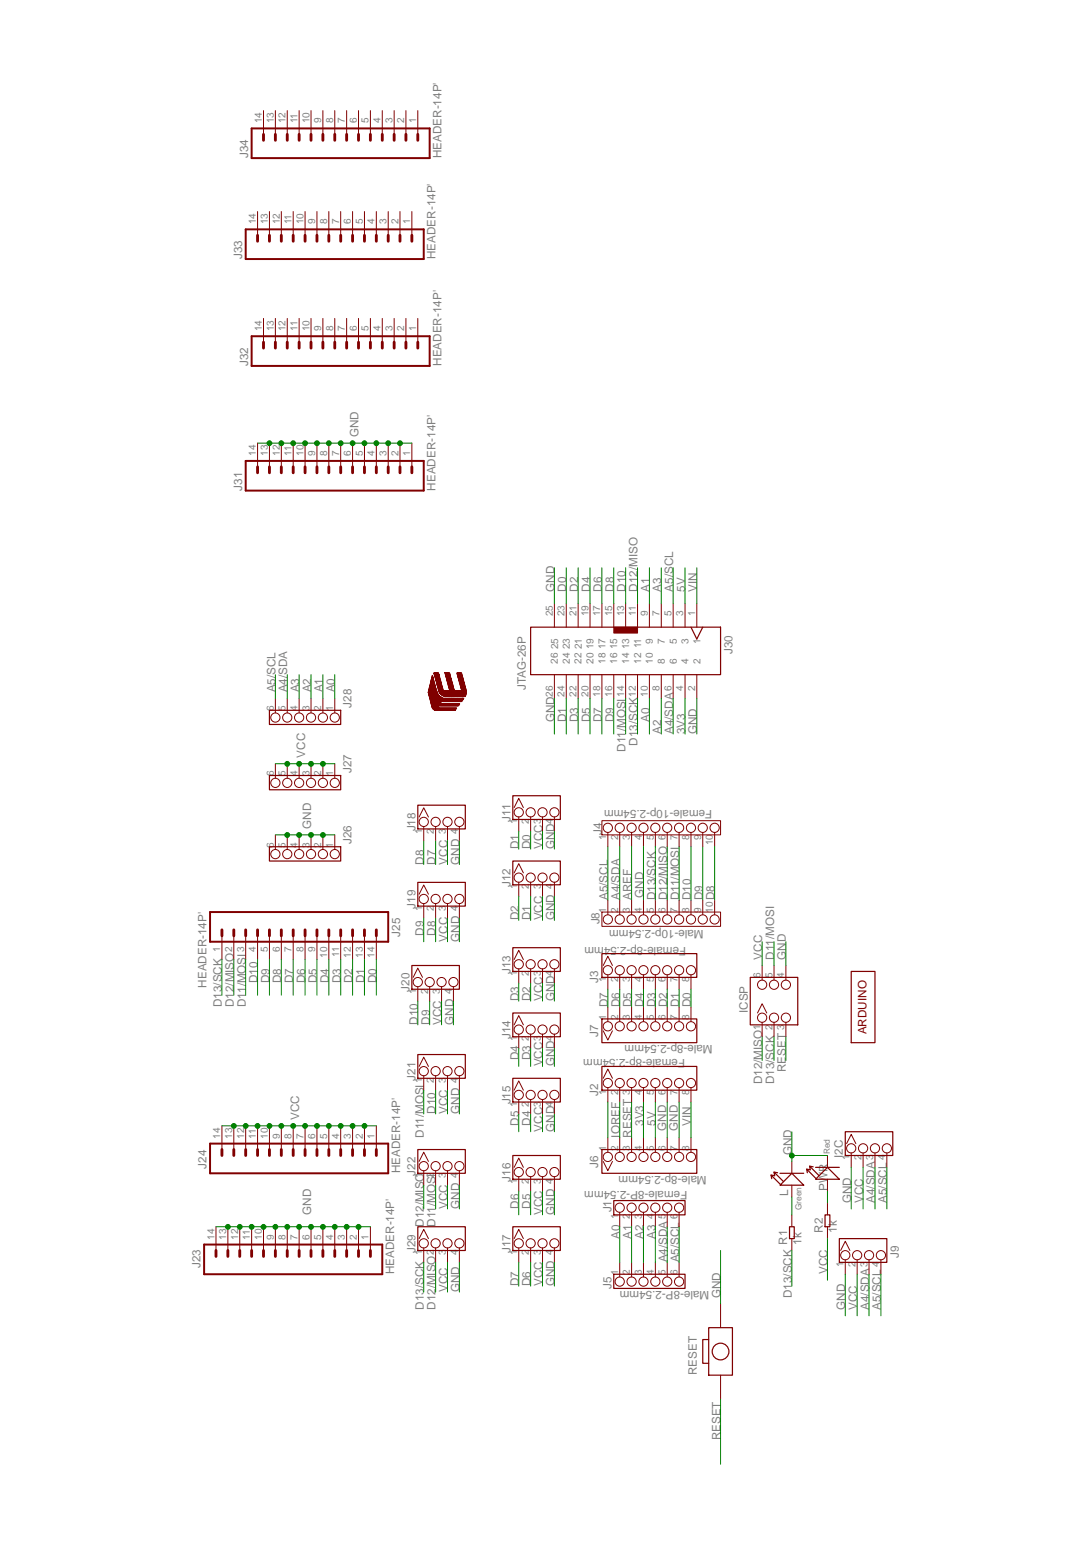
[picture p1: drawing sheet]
<svg xmlns="http://www.w3.org/2000/svg" width="210mm" height="297mm" viewBox="0 0 210 297" stroke-linecap="round" stroke-linejoin="round" font-family="sans-serif">
<defs><g id="words">
<g font-size="2.2" fill="#808080">
<text x="47.8" y="30.4" transform="rotate(-90 47.8 30.4)">J34</text>
<text x="85" y="30.4" transform="rotate(-90 85 30.4)">HEADER-14P'</text>
<text x="46.6" y="49.9" transform="rotate(-90 46.6 49.9)">J33</text>
<text x="83.8" y="49.9" transform="rotate(-90 83.8 49.9)">HEADER-14P'</text>
<text x="47.8" y="70.4" transform="rotate(-90 47.8 70.4)">J32</text>
<text x="85" y="70.4" transform="rotate(-90 85 70.4)">HEADER-14P'</text>
<text x="69" y="84.2" transform="rotate(-90 69 84.2)">GND</text>
<text x="46.6" y="94.4" transform="rotate(-90 46.6 94.4)">J31</text>
<text x="83.8" y="94.4" transform="rotate(-90 83.8 94.4)">HEADER-14P'</text>
<text x="106.7" y="113.9" transform="rotate(-90 106.7 113.9)">GND</text>
<text x="109" y="113.9" transform="rotate(-90 109 113.9)">D0</text>
<text x="111.3" y="113.9" transform="rotate(-90 111.3 113.9)">D2</text>
<text x="113.6" y="113.9" transform="rotate(-90 113.6 113.9)">D4</text>
<text x="115.8" y="113.9" transform="rotate(-90 115.8 113.9)">D6</text>
<text x="118.1" y="113.9" transform="rotate(-90 118.1 113.9)">D8</text>
<text x="120.4" y="113.9" transform="rotate(-90 120.4 113.9)">D10</text>
<text x="122.7" y="113.9" transform="rotate(-90 122.7 113.9)">D12/MISO</text>
<text x="125" y="113.9" transform="rotate(-90 125 113.9)">A1</text>
<text x="127.3" y="113.9" transform="rotate(-90 127.3 113.9)">A3</text>
<text x="129.6" y="113.9" transform="rotate(-90 129.6 113.9)">A5/SCL</text>
<text x="131.8" y="113.9" transform="rotate(-90 131.8 113.9)">5V</text>
<text x="134.1" y="113.9" transform="rotate(-90 134.1 113.9)">VIN</text>
<text x="141" y="125.9" transform="rotate(-90 141 125.9)">J30</text>
<text x="53" y="133.3" transform="rotate(-90 53 133.3)">A5/SCL</text>
<text x="55.3" y="133.3" transform="rotate(-90 55.3 133.3)">A4/SDA</text>
<text x="57.6" y="133.3" transform="rotate(-90 57.6 133.3)">A3</text>
<text x="59.9" y="133.3" transform="rotate(-90 59.9 133.3)">A2</text>
<text x="62.1" y="133.3" transform="rotate(-90 62.1 133.3)">A1</text>
<text x="64.4" y="133.3" transform="rotate(-90 64.4 133.3)">A0</text>
<text x="67.6" y="136.2" transform="rotate(-90 67.6 136.2)">J28</text>
<text x="101.2" y="132.8" transform="rotate(-90 101.2 132.8)">JTAG-26P</text>
<text x="106.7" y="139" transform="rotate(-90 106.7 139)">GND</text>
<text x="109" y="139" transform="rotate(-90 109 139)">D1</text>
<text x="111.3" y="139" transform="rotate(-90 111.3 139)">D3</text>
<text x="113.6" y="139" transform="rotate(-90 113.6 139)">D5</text>
<text x="115.8" y="139" transform="rotate(-90 115.8 139)">D7</text>
<text x="118.1" y="139" transform="rotate(-90 118.1 139)">D9</text>
<text x="122.7" y="143.6" transform="rotate(-90 122.7 143.6)">D13/SCK</text>
<text x="125" y="139" transform="rotate(-90 125 139)">A0</text>
<text x="127.3" y="141.3" transform="rotate(-90 127.3 141.3)">A2</text>
<text x="129.6" y="141.3" transform="rotate(-90 129.6 141.3)">A4/SDA</text>
<text x="131.8" y="141.3" transform="rotate(-90 131.8 141.3)">3V3</text>
<text x="134.1" y="141.3" transform="rotate(-90 134.1 141.3)">GND</text>
<text x="58.7" y="145.9" transform="rotate(-90 58.7 145.9)">VCC</text>
<text x="67.6" y="148.8" transform="rotate(-90 67.6 148.8)">J27</text>
<text x="120.4" y="144.7" transform="rotate(-90 120.4 144.7)">D11/MOSI</text>
<text x="137.1" y="155.9" transform="rotate(-180 137.1 155.9)">Female-10p-2.54mm</text>
<text x="59.9" y="159.6" transform="rotate(-90 59.9 159.6)">GND</text>
<text x="80" y="160" transform="rotate(-90 80 160)">J18</text>
<text x="98.3" y="158.2" transform="rotate(-90 98.3 158.2)">J11</text>
<text x="115.8" y="160.7" transform="rotate(-90 115.8 160.7)">J4</text>
<text x="67.6" y="162.5" transform="rotate(-90 67.6 162.5)">J26</text>
<text x="81.6" y="166.4" transform="rotate(-90 81.6 166.4)">D8</text>
<text x="83.8" y="166.4" transform="rotate(-90 83.8 166.4)">D7</text>
<text x="86.1" y="166.4" transform="rotate(-90 86.1 166.4)">VCC</text>
<text x="88.4" y="166.4" transform="rotate(-90 88.4 166.4)">GND</text>
<text x="99.8" y="163.5" transform="rotate(-90 99.8 163.5)">D1</text>
<text x="102.1" y="163.5" transform="rotate(-90 102.1 163.5)">D0</text>
<text x="104.4" y="163.5" transform="rotate(-90 104.4 163.5)">VCC</text>
<text x="106.7" y="163.5" transform="rotate(-90 106.7 163.5)">GND</text>
<text x="98.3" y="170.8" transform="rotate(-90 98.3 170.8)">J12</text>
<text x="117" y="173.3" transform="rotate(-90 117 173.3)">A5/SCL</text>
<text x="119.3" y="173.3" transform="rotate(-90 119.3 173.3)">A4/SDA</text>
<text x="121.6" y="173.3" transform="rotate(-90 121.6 173.3)">AREF</text>
<text x="123.8" y="172.8" transform="rotate(-90 123.8 172.8)">GND</text>
<text x="126.1" y="173.3" transform="rotate(-90 126.1 173.3)">D13/SCK</text>
<text x="128.4" y="173.3" transform="rotate(-90 128.4 173.3)">D12/MISO</text>
<text x="130.7" y="173.3" transform="rotate(-90 130.7 173.3)">D11/MOSI</text>
<text x="133" y="173.3" transform="rotate(-90 133 173.3)">D10</text>
<text x="135.3" y="173.3" transform="rotate(-90 135.3 173.3)">D9</text>
<text x="137.5" y="173.3" transform="rotate(-90 137.5 173.3)">D8</text>
<text x="80" y="174.9" transform="rotate(-90 80 174.9)">J19</text>
<text x="99.8" y="177.2" transform="rotate(-90 99.8 177.2)">D2</text>
<text x="102.1" y="177.2" transform="rotate(-90 102.1 177.2)">D1</text>
<text x="104.4" y="177.2" transform="rotate(-90 104.4 177.2)">VCC</text>
<text x="106.7" y="177.2" transform="rotate(-90 106.7 177.2)">GND</text>
<text x="115.4" y="177.9" transform="rotate(-90 115.4 177.9)">J8</text>
<text x="135.4" y="179" transform="rotate(-180 135.4 179)">Male-10p-2.54mm</text>
<text x="77" y="180.3" transform="rotate(-90 77 180.3)">J25</text>
<text x="81.6" y="180.1" transform="rotate(-90 81.6 180.1)">D9</text>
<text x="83.8" y="180.1" transform="rotate(-90 83.8 180.1)">D8</text>
<text x="86.1" y="181.3" transform="rotate(-90 86.1 181.3)">VCC</text>
<text x="88.4" y="181.3" transform="rotate(-90 88.4 181.3)">GND</text>
<text x="132.1" y="182.2" transform="rotate(-180 132.1 182.2)">Female-8p-2.54mm</text>
<text x="146.7" y="184.7" transform="rotate(-90 146.7 184.7)">VCC</text>
<text x="149" y="184.7" transform="rotate(-90 149 184.7)">D11/MOSI</text>
<text x="151.3" y="184.7" transform="rotate(-90 151.3 184.7)">GND</text>
<text x="39.8" y="190.2" transform="rotate(-90 39.8 190.2)">HEADER-14P'</text>
<text x="49.6" y="189.3" transform="rotate(-90 49.6 189.3)">D10</text>
<text x="51.9" y="189.3" transform="rotate(-90 51.9 189.3)">D9</text>
<text x="54.1" y="189.3" transform="rotate(-90 54.1 189.3)">D8</text>
<text x="56.4" y="189.3" transform="rotate(-90 56.4 189.3)">D7</text>
<text x="58.7" y="189.3" transform="rotate(-90 58.7 189.3)">D6</text>
<text x="61" y="189.3" transform="rotate(-90 61 189.3)">D5</text>
<text x="63.3" y="189.3" transform="rotate(-90 63.3 189.3)">D4</text>
<text x="65.6" y="189.3" transform="rotate(-90 65.6 189.3)">D3</text>
<text x="67.9" y="189.3" transform="rotate(-90 67.9 189.3)">D2</text>
<text x="70.1" y="189.3" transform="rotate(-90 70.1 189.3)">D1</text>
<text x="72.4" y="189.3" transform="rotate(-90 72.4 189.3)">D0</text>
<text x="78.8" y="190.9" transform="rotate(-90 78.8 190.9)">J20</text>
<text x="98.3" y="187.5" transform="rotate(-90 98.3 187.5)">J13</text>
<text x="115.1" y="189.3" transform="rotate(-90 115.1 189.3)">J3</text>
<text x="42.7" y="193.9" transform="rotate(-90 42.7 193.9)">D13/SCK</text>
<text x="45" y="193.9" transform="rotate(-90 45 193.9)">D12/MISO</text>
<text x="47.3" y="193.9" transform="rotate(-90 47.3 193.9)">D11/MOSI</text>
<text x="80.4" y="197.3" transform="rotate(-90 80.4 197.3)">D10</text>
<text x="82.7" y="197.3" transform="rotate(-90 82.7 197.3)">D9</text>
<text x="85" y="197.3" transform="rotate(-90 85 197.3)">VCC</text>
<text x="87.3" y="197.3" transform="rotate(-90 87.3 197.3)">GND</text>
<text x="99.8" y="192.7" transform="rotate(-90 99.8 192.7)">D3</text>
<text x="102.1" y="192.7" transform="rotate(-90 102.1 192.7)">D2</text>
<text x="104.4" y="192.7" transform="rotate(-90 104.4 192.7)">VCC</text>
<text x="106.7" y="192.7" transform="rotate(-90 106.7 192.7)">GND</text>
<text x="117" y="193.9" transform="rotate(-90 117 193.9)">D7</text>
<text x="119.3" y="193.9" transform="rotate(-90 119.3 193.9)">D6</text>
<text x="121.6" y="193.9" transform="rotate(-90 121.6 193.9)">D5</text>
<text x="123.8" y="193.9" transform="rotate(-90 123.8 193.9)">D4</text>
<text x="126.1" y="193.9" transform="rotate(-90 126.1 193.9)">D3</text>
<text x="128.4" y="193.9" transform="rotate(-90 128.4 193.9)">D2</text>
<text x="130.7" y="193.9" transform="rotate(-90 130.7 193.9)">D1</text>
<text x="133" y="193.9" transform="rotate(-90 133 193.9)">D0</text>
<text x="144" y="195" transform="rotate(-90 144 195)">ICSP</text>
<text x="98.3" y="200" transform="rotate(-90 98.3 200)">J14</text>
<text x="115.1" y="199.7" transform="rotate(-90 115.1 199.7)">J7</text>
<text x="131.8" y="203.9" transform="rotate(-180 131.8 203.9)">Female-8p-2.54mm</text>
<text x="137.1" y="201.2" transform="rotate(-180 137.1 201.2)">Male-8p-2.54mm</text>
<text x="80" y="208" transform="rotate(-90 80 208)">J21</text>
<text x="99.8" y="204.2" transform="rotate(-90 99.8 204.2)">D4</text>
<text x="102.1" y="204.2" transform="rotate(-90 102.1 204.2)">D3</text>
<text x="104.4" y="205.3" transform="rotate(-90 104.4 205.3)">VCC</text>
<text x="106.7" y="205.3" transform="rotate(-90 106.7 205.3)">GND</text>
<text x="146.7" y="208.7" transform="rotate(-90 146.7 208.7)">D12/MISO</text>
<text x="149" y="208.7" transform="rotate(-90 149 208.7)">D13/SCK</text>
<text x="151.3" y="206.4" transform="rotate(-90 151.3 206.4)">RESET</text>
<text x="57.6" y="215.6" transform="rotate(-90 57.6 215.6)">VCC</text>
<text x="83.8" y="214.4" transform="rotate(-90 83.8 214.4)">D10</text>
<text x="86.1" y="214.4" transform="rotate(-90 86.1 214.4)">VCC</text>
<text x="88.4" y="214.4" transform="rotate(-90 88.4 214.4)">GND</text>
<text x="98.3" y="212.6" transform="rotate(-90 98.3 212.6)">J15</text>
<text x="115.1" y="211" transform="rotate(-90 115.1 211)">J2</text>
<text x="81.6" y="219" transform="rotate(-90 81.6 219)">D11/MOSI</text>
<text x="99.8" y="216.7" transform="rotate(-90 99.8 216.7)">D5</text>
<text x="102.1" y="216.7" transform="rotate(-90 102.1 216.7)">D4</text>
<text x="104.4" y="217.9" transform="rotate(-90 104.4 217.9)">VCC</text>
<text x="106.7" y="217.9" transform="rotate(-90 106.7 217.9)">GND</text>
<text x="119.3" y="219" transform="rotate(-90 119.3 219)">IOREF</text>
<text x="121.6" y="219" transform="rotate(-90 121.6 219)">RESET</text>
<text x="123.8" y="216.7" transform="rotate(-90 123.8 216.7)">3V3</text>
<text x="126.1" y="216.7" transform="rotate(-90 126.1 216.7)">5V</text>
<text x="128.2" y="217.6" transform="rotate(-90 128.2 217.6)">GND</text>
<text x="130.5" y="217.6" transform="rotate(-90 130.5 217.6)">GND</text>
<text x="133" y="216.7" transform="rotate(-90 133 216.7)">VIN</text>
<text x="39.8" y="225" transform="rotate(-90 39.8 225)">J24</text>
<text x="77" y="225.9" transform="rotate(-90 77 225.9)">HEADER-14P'</text>
<text x="80" y="226.3" transform="rotate(-90 80 226.3)">J22</text>
<text x="98.3" y="227.5" transform="rotate(-90 98.3 227.5)">J16</text>
<text x="115.1" y="224.8" transform="rotate(-90 115.1 224.8)">J6</text>
<text x="136" y="226.3" transform="rotate(-180 136 226.3)">Male-8p-2.54mm</text>
<text x="152.4" y="222.4" transform="rotate(-90 152.4 222.4)">GND</text>
<text x="162.2" y="222.9" transform="rotate(-90 162.2 222.9)">I2C</text>
<text x="59.9" y="233.9" transform="rotate(-90 59.9 233.9)">GND</text>
<text x="86.1" y="232.7" transform="rotate(-90 86.1 232.7)">VCC</text>
<text x="88.4" y="232.7" transform="rotate(-90 88.4 232.7)">GND</text>
<text x="99.8" y="232.7" transform="rotate(-90 99.8 232.7)">D6</text>
<text x="102.1" y="232.7" transform="rotate(-90 102.1 232.7)">D5</text>
<text x="104.4" y="233.9" transform="rotate(-90 104.4 233.9)">VCC</text>
<text x="106.7" y="233.9" transform="rotate(-90 106.7 233.9)">GND</text>
<text x="117.7" y="233.4" transform="rotate(-90 117.7 233.4)">J1</text>
<text x="132.3" y="229.3" transform="rotate(-180 132.3 229.3)">Female-8P-2.54mm</text>
<text x="151.7" y="230.2" transform="rotate(-90 151.7 230.2)">L</text>
<text x="159.3" y="229.3" transform="rotate(-90 159.3 229.3)">PWR</text>
<text x="163.8" y="231.6" transform="rotate(-90 163.8 231.6)">GND</text>
<text x="166.1" y="231.6" transform="rotate(-90 166.1 231.6)">VCC</text>
<text x="168.4" y="231.6" transform="rotate(-90 168.4 231.6)">A4/SDA</text>
<text x="170.7" y="231.6" transform="rotate(-90 170.7 231.6)">A5/SCL</text>
<text x="81.6" y="236.2" transform="rotate(-90 81.6 236.2)">D12/MISO</text>
<text x="83.8" y="236.2" transform="rotate(-90 83.8 236.2)">D11/MOSI</text>
<text x="119.3" y="238.4" transform="rotate(-90 119.3 238.4)">A0</text>
<text x="121.6" y="238.4" transform="rotate(-90 121.6 238.4)">A1</text>
<text x="123.8" y="238.4" transform="rotate(-90 123.8 238.4)">A2</text>
<text x="126.1" y="238.4" transform="rotate(-90 126.1 238.4)">A3</text>
<text x="151.5" y="239.6" transform="rotate(-90 151.5 239.6)">R1</text>
<text x="154.2" y="239.6" transform="rotate(-90 154.2 239.6)">1k</text>
<text x="158.3" y="237.3" transform="rotate(-90 158.3 237.3)">R2</text>
<text x="161.1" y="237.3" transform="rotate(-90 161.1 237.3)">1k</text>
<text x="38.6" y="244.2" transform="rotate(-90 38.6 244.2)">J23</text>
<text x="75.9" y="245.3" transform="rotate(-90 75.9 245.3)">HEADER-14P'</text>
<text x="80" y="241.2" transform="rotate(-90 80 241.2)">J29</text>
<text x="98.3" y="241.2" transform="rotate(-90 98.3 241.2)">J17</text>
<text x="128.4" y="243" transform="rotate(-90 128.4 243)">A4/SDA</text>
<text x="130.7" y="243" transform="rotate(-90 130.7 243)">A5/SCL</text>
<text x="159.3" y="245.3" transform="rotate(-90 159.3 245.3)">VCC</text>
<text x="173" y="242.1" transform="rotate(-90 173 242.1)">J9</text>
<text x="86.1" y="248.7" transform="rotate(-90 86.1 248.7)">VCC</text>
<text x="88.4" y="248.7" transform="rotate(-90 88.4 248.7)">GND</text>
<text x="99.8" y="247.6" transform="rotate(-90 99.8 247.6)">D7</text>
<text x="102.1" y="247.6" transform="rotate(-90 102.1 247.6)">D6</text>
<text x="104.4" y="247.6" transform="rotate(-90 104.4 247.6)">VCC</text>
<text x="106.7" y="247.6" transform="rotate(-90 106.7 247.6)">GND</text>
<text x="117.7" y="248.1" transform="rotate(-90 117.7 248.1)">J5</text>
<text x="136.5" y="248.5" transform="rotate(-180 136.5 248.5)">Male-8P-2.54mm</text>
<text x="138.7" y="249.9" transform="rotate(-90 138.7 249.9)">GND</text>
<text x="152.4" y="249.9" transform="rotate(-90 152.4 249.9)">D13/SCK</text>
<text x="81.6" y="252.2" transform="rotate(-90 81.6 252.2)">D13/SCK</text>
<text x="83.8" y="252.2" transform="rotate(-90 83.8 252.2)">D12/MISO</text>
<text x="162.7" y="252.2" transform="rotate(-90 162.7 252.2)">GND</text>
<text x="165" y="252.2" transform="rotate(-90 165 252.2)">VCC</text>
<text x="167.3" y="252.2" transform="rotate(-90 167.3 252.2)">A4/SDA</text>
<text x="169.5" y="252.2" transform="rotate(-90 169.5 252.2)">A5/SCL</text>
<text x="134.1" y="264.7" transform="rotate(-90 134.1 264.7)">RESET</text>
<text x="138.7" y="277.3" transform="rotate(-90 138.7 277.3)">RESET</text>
</g>
<text font-size="2.2" fill="#800000" x="166.8" y="199.1" transform="rotate(-90 166.8 199.1)">ARDUINO</text>
<g font-size="1.9" fill="#808080">
<text x="50.4" y="23.8" transform="rotate(-90 50.4 23.8)">14</text>
<text x="52.7" y="23.8" transform="rotate(-90 52.7 23.8)">13</text>
<text x="55" y="23.8" transform="rotate(-90 55 23.8)">12</text>
<text x="57.3" y="23.8" transform="rotate(-90 57.3 23.8)">11</text>
<text x="59.5" y="23.8" transform="rotate(-90 59.5 23.8)">10</text>
<text x="61.8" y="23.8" transform="rotate(-90 61.8 23.8)">9</text>
<text x="64.1" y="23.8" transform="rotate(-90 64.1 23.8)">8</text>
<text x="66.4" y="23.8" transform="rotate(-90 66.4 23.8)">7</text>
<text x="68.7" y="23.8" transform="rotate(-90 68.7 23.8)">6</text>
<text x="71" y="23.8" transform="rotate(-90 71 23.8)">5</text>
<text x="73.2" y="23.8" transform="rotate(-90 73.2 23.8)">4</text>
<text x="75.5" y="23.8" transform="rotate(-90 75.5 23.8)">3</text>
<text x="77.8" y="23.8" transform="rotate(-90 77.8 23.8)">2</text>
<text x="80.1" y="23.8" transform="rotate(-90 80.1 23.8)">1</text>
<text x="49.3" y="43.2" transform="rotate(-90 49.3 43.2)">14</text>
<text x="51.5" y="43.2" transform="rotate(-90 51.5 43.2)">13</text>
<text x="53.8" y="43.2" transform="rotate(-90 53.8 43.2)">12</text>
<text x="56.1" y="43.2" transform="rotate(-90 56.1 43.2)">11</text>
<text x="58.4" y="43.2" transform="rotate(-90 58.4 43.2)">10</text>
<text x="60.7" y="43.2" transform="rotate(-90 60.7 43.2)">9</text>
<text x="63" y="43.2" transform="rotate(-90 63 43.2)">8</text>
<text x="65.3" y="43.2" transform="rotate(-90 65.3 43.2)">7</text>
<text x="67.5" y="43.2" transform="rotate(-90 67.5 43.2)">6</text>
<text x="69.8" y="43.2" transform="rotate(-90 69.8 43.2)">5</text>
<text x="72.1" y="43.2" transform="rotate(-90 72.1 43.2)">4</text>
<text x="74.4" y="43.2" transform="rotate(-90 74.4 43.2)">3</text>
<text x="76.7" y="43.2" transform="rotate(-90 76.7 43.2)">2</text>
<text x="79" y="43.2" transform="rotate(-90 79 43.2)">1</text>
<text x="50.4" y="63.8" transform="rotate(-90 50.4 63.8)">14</text>
<text x="52.7" y="63.8" transform="rotate(-90 52.7 63.8)">13</text>
<text x="55" y="63.8" transform="rotate(-90 55 63.8)">12</text>
<text x="57.3" y="63.8" transform="rotate(-90 57.3 63.8)">11</text>
<text x="59.5" y="63.8" transform="rotate(-90 59.5 63.8)">10</text>
<text x="61.8" y="63.8" transform="rotate(-90 61.8 63.8)">9</text>
<text x="64.1" y="63.8" transform="rotate(-90 64.1 63.8)">8</text>
<text x="66.4" y="63.8" transform="rotate(-90 66.4 63.8)">7</text>
<text x="68.7" y="63.8" transform="rotate(-90 68.7 63.8)">6</text>
<text x="71" y="63.8" transform="rotate(-90 71 63.8)">5</text>
<text x="73.2" y="63.8" transform="rotate(-90 73.2 63.8)">4</text>
<text x="75.5" y="63.8" transform="rotate(-90 75.5 63.8)">3</text>
<text x="77.8" y="63.8" transform="rotate(-90 77.8 63.8)">2</text>
<text x="80.1" y="63.8" transform="rotate(-90 80.1 63.8)">1</text>
<text x="49.3" y="87.8" transform="rotate(-90 49.3 87.8)">14</text>
<text x="51.5" y="87.8" transform="rotate(-90 51.5 87.8)">13</text>
<text x="53.8" y="87.8" transform="rotate(-90 53.8 87.8)">12</text>
<text x="56.1" y="87.8" transform="rotate(-90 56.1 87.8)">11</text>
<text x="58.4" y="87.8" transform="rotate(-90 58.4 87.8)">10</text>
<text x="60.7" y="87.8" transform="rotate(-90 60.7 87.8)">9</text>
<text x="63" y="87.8" transform="rotate(-90 63 87.8)">8</text>
<text x="65.3" y="87.8" transform="rotate(-90 65.3 87.8)">7</text>
<text x="67.5" y="87.8" transform="rotate(-90 67.5 87.8)">6</text>
<text x="69.8" y="87.8" transform="rotate(-90 69.8 87.8)">5</text>
<text x="72.1" y="87.8" transform="rotate(-90 72.1 87.8)">4</text>
<text x="74.4" y="87.8" transform="rotate(-90 74.4 87.8)">3</text>
<text x="76.7" y="87.8" transform="rotate(-90 76.7 87.8)">2</text>
<text x="79" y="87.8" transform="rotate(-90 79 87.8)">1</text>
<text x="106.4" y="118.6" transform="rotate(-90 106.4 118.6)">25</text>
<text x="108.7" y="118.6" transform="rotate(-90 108.7 118.6)">23</text>
<text x="111" y="118.6" transform="rotate(-90 111 118.6)">21</text>
<text x="113.2" y="118.6" transform="rotate(-90 113.2 118.6)">19</text>
<text x="115.5" y="118.6" transform="rotate(-90 115.5 118.6)">17</text>
<text x="117.8" y="118.6" transform="rotate(-90 117.8 118.6)">15</text>
<text x="120.1" y="118.6" transform="rotate(-90 120.1 118.6)">13</text>
<text x="122.4" y="118.6" transform="rotate(-90 122.4 118.6)">11</text>
<text x="124.7" y="118.6" transform="rotate(-90 124.7 118.6)">9</text>
<text x="127" y="118.6" transform="rotate(-90 127 118.6)">7</text>
<text x="129.2" y="118.6" transform="rotate(-90 129.2 118.6)">5</text>
<text x="131.5" y="118.6" transform="rotate(-90 131.5 118.6)">3</text>
<text x="133.8" y="118.6" transform="rotate(-90 133.8 118.6)">1</text>
<text x="107.4" y="125" transform="rotate(-90 107.4 125)">25</text>
<text x="109.7" y="125" transform="rotate(-90 109.7 125)">23</text>
<text x="112" y="125" transform="rotate(-90 112 125)">21</text>
<text x="114.2" y="125" transform="rotate(-90 114.2 125)">19</text>
<text x="116.5" y="125" transform="rotate(-90 116.5 125)">17</text>
<text x="118.8" y="125" transform="rotate(-90 118.8 125)">15</text>
<text x="121.1" y="125" transform="rotate(-90 121.1 125)">13</text>
<text x="123.4" y="124.8" transform="rotate(-90 123.4 124.8)">11</text>
<text x="125.7" y="123.9" transform="rotate(-90 125.7 123.9)">9</text>
<text x="128" y="123.9" transform="rotate(-90 128 123.9)">7</text>
<text x="130.2" y="123.9" transform="rotate(-90 130.2 123.9)">5</text>
<text x="132.5" y="123.9" transform="rotate(-90 132.5 123.9)">3</text>
<text x="134.8" y="123.9" transform="rotate(-90 134.8 123.9)">1</text>
<text x="107.4" y="127.8" transform="rotate(-90 107.4 127.8)">26</text>
<text x="109.7" y="127.8" transform="rotate(-90 109.7 127.8)">24</text>
<text x="112" y="127.8" transform="rotate(-90 112 127.8)">22</text>
<text x="114.2" y="127.8" transform="rotate(-90 114.2 127.8)">20</text>
<text x="116.5" y="127.8" transform="rotate(-90 116.5 127.8)">18</text>
<text x="118.8" y="127.8" transform="rotate(-90 118.8 127.8)">16</text>
<text x="121.1" y="127.8" transform="rotate(-90 121.1 127.8)">14</text>
<text x="123.4" y="127.8" transform="rotate(-90 123.4 127.8)">12</text>
<text x="125.7" y="127.8" transform="rotate(-90 125.7 127.8)">10</text>
<text x="128" y="127.8" transform="rotate(-90 128 127.8)">8</text>
<text x="130.2" y="127.8" transform="rotate(-90 130.2 127.8)">6</text>
<text x="132.5" y="127.8" transform="rotate(-90 132.5 127.8)">4</text>
<text x="134.8" y="127.8" transform="rotate(-90 134.8 127.8)">2</text>
<text x="52.7" y="136.9" transform="rotate(-90 52.7 136.9)">6</text>
<text x="55" y="136.9" transform="rotate(-90 55 136.9)">5</text>
<text x="57.3" y="136.9" transform="rotate(-90 57.3 136.9)">4</text>
<text x="59.5" y="136.9" transform="rotate(-90 59.5 136.9)">3</text>
<text x="61.8" y="136.9" transform="rotate(-90 61.8 136.9)">2</text>
<text x="64.1" y="136.9" transform="rotate(-90 64.1 136.9)">1</text>
<text x="106.4" y="134.1" transform="rotate(-90 106.4 134.1)">26</text>
<text x="108.7" y="134.1" transform="rotate(-90 108.7 134.1)">24</text>
<text x="111" y="134.1" transform="rotate(-90 111 134.1)">22</text>
<text x="113.2" y="134.1" transform="rotate(-90 113.2 134.1)">20</text>
<text x="115.5" y="134.1" transform="rotate(-90 115.5 134.1)">18</text>
<text x="117.8" y="134.1" transform="rotate(-90 117.8 134.1)">16</text>
<text x="120.1" y="134.1" transform="rotate(-90 120.1 134.1)">14</text>
<text x="122.4" y="134.1" transform="rotate(-90 122.4 134.1)">12</text>
<text x="124.7" y="134.1" transform="rotate(-90 124.7 134.1)">10</text>
<text x="127" y="133.1" transform="rotate(-90 127 133.1)">8</text>
<text x="129.2" y="133.1" transform="rotate(-90 129.2 133.1)">6</text>
<text x="131.5" y="133.1" transform="rotate(-90 131.5 133.1)">4</text>
<text x="133.8" y="133.1" transform="rotate(-90 133.8 133.1)">2</text>
<text x="52.7" y="149.5" transform="rotate(-90 52.7 149.5)">6</text>
<text x="55" y="149.5" transform="rotate(-90 55 149.5)">5</text>
<text x="57.3" y="149.5" transform="rotate(-90 57.3 149.5)">4</text>
<text x="59.5" y="149.5" transform="rotate(-90 59.5 149.5)">3</text>
<text x="61.8" y="149.5" transform="rotate(-90 61.8 149.5)">2</text>
<text x="64.1" y="149.5" transform="rotate(-90 64.1 149.5)">1</text>
<text x="81.2" y="160.5" transform="rotate(-90 81.2 160.5)">1</text>
<text x="83.5" y="160.5" transform="rotate(-90 83.5 160.5)">2</text>
<text x="85.8" y="160.5" transform="rotate(-90 85.8 160.5)">3</text>
<text x="88.1" y="160.5" transform="rotate(-90 88.1 160.5)">4</text>
<text x="99.5" y="158.6" transform="rotate(-90 99.5 158.6)">1</text>
<text x="101.8" y="158.6" transform="rotate(-90 101.8 158.6)">2</text>
<text x="104.1" y="158.6" transform="rotate(-90 104.1 158.6)">3</text>
<text x="106.4" y="158.6" transform="rotate(-90 106.4 158.6)">4</text>
<text x="116.7" y="161.6" transform="rotate(-90 116.7 161.6)">1</text>
<text x="119" y="161.6" transform="rotate(-90 119 161.6)">2</text>
<text x="121.2" y="161.6" transform="rotate(-90 121.2 161.6)">3</text>
<text x="123.5" y="161.6" transform="rotate(-90 123.5 161.6)">4</text>
<text x="125.8" y="161.6" transform="rotate(-90 125.8 161.6)">5</text>
<text x="128.1" y="161.6" transform="rotate(-90 128.1 161.6)">6</text>
<text x="130.4" y="161.6" transform="rotate(-90 130.4 161.6)">7</text>
<text x="132.7" y="161.6" transform="rotate(-90 132.7 161.6)">8</text>
<text x="134.9" y="161.6" transform="rotate(-90 134.9 161.6)">9</text>
<text x="52.7" y="163.2" transform="rotate(-90 52.7 163.2)">6</text>
<text x="55" y="163.2" transform="rotate(-90 55 163.2)">5</text>
<text x="57.3" y="163.2" transform="rotate(-90 57.3 163.2)">4</text>
<text x="59.5" y="163.2" transform="rotate(-90 59.5 163.2)">3</text>
<text x="61.8" y="163.2" transform="rotate(-90 61.8 163.2)">2</text>
<text x="64.1" y="163.2" transform="rotate(-90 64.1 163.2)">1</text>
<text x="137.2" y="162.7" transform="rotate(-90 137.2 162.7)">10</text>
<text x="99.5" y="171.2" transform="rotate(-90 99.5 171.2)">1</text>
<text x="101.8" y="171.2" transform="rotate(-90 101.8 171.2)">2</text>
<text x="104.1" y="171.2" transform="rotate(-90 104.1 171.2)">3</text>
<text x="106.4" y="171.2" transform="rotate(-90 106.4 171.2)">4</text>
<text x="81.2" y="175.3" transform="rotate(-90 81.2 175.3)">1</text>
<text x="83.5" y="175.3" transform="rotate(-90 83.5 175.3)">2</text>
<text x="85.8" y="175.3" transform="rotate(-90 85.8 175.3)">3</text>
<text x="88.1" y="175.3" transform="rotate(-90 88.1 175.3)">4</text>
<text x="116.7" y="175.8" transform="rotate(-90 116.7 175.8)">1</text>
<text x="119" y="175.8" transform="rotate(-90 119 175.8)">2</text>
<text x="121.2" y="175.8" transform="rotate(-90 121.2 175.8)">3</text>
<text x="123.5" y="175.8" transform="rotate(-90 123.5 175.8)">4</text>
<text x="125.8" y="175.8" transform="rotate(-90 125.8 175.8)">5</text>
<text x="128.1" y="175.8" transform="rotate(-90 128.1 175.8)">6</text>
<text x="130.4" y="175.8" transform="rotate(-90 130.4 175.8)">7</text>
<text x="132.7" y="175.8" transform="rotate(-90 132.7 175.8)">8</text>
<text x="134.9" y="175.8" transform="rotate(-90 134.9 175.8)">9</text>
<text x="137.2" y="175.8" transform="rotate(-90 137.2 175.8)">10</text>
<text x="42.4" y="183.3" transform="rotate(-90 42.4 183.3)">1</text>
<text x="44.7" y="183.3" transform="rotate(-90 44.7 183.3)">2</text>
<text x="47" y="183.3" transform="rotate(-90 47 183.3)">3</text>
<text x="49.3" y="183.3" transform="rotate(-90 49.3 183.3)">4</text>
<text x="51.5" y="183.3" transform="rotate(-90 51.5 183.3)">5</text>
<text x="53.8" y="183.3" transform="rotate(-90 53.8 183.3)">6</text>
<text x="56.1" y="183.3" transform="rotate(-90 56.1 183.3)">7</text>
<text x="58.4" y="183.3" transform="rotate(-90 58.4 183.3)">8</text>
<text x="60.7" y="183.3" transform="rotate(-90 60.7 183.3)">9</text>
<text x="63" y="184.4" transform="rotate(-90 63 184.4)">10</text>
<text x="65.3" y="184.3" transform="rotate(-90 65.3 184.3)">11</text>
<text x="67.5" y="184.4" transform="rotate(-90 67.5 184.4)">12</text>
<text x="69.8" y="184.4" transform="rotate(-90 69.8 184.4)">13</text>
<text x="72.1" y="184.4" transform="rotate(-90 72.1 184.4)">14</text>
<text x="80.1" y="191.3" transform="rotate(-90 80.1 191.3)">1</text>
<text x="82.4" y="191.3" transform="rotate(-90 82.4 191.3)">2</text>
<text x="84.7" y="191.3" transform="rotate(-90 84.7 191.3)">3</text>
<text x="87" y="191.3" transform="rotate(-90 87 191.3)">4</text>
<text x="99.5" y="187.9" transform="rotate(-90 99.5 187.9)">1</text>
<text x="101.8" y="187.9" transform="rotate(-90 101.8 187.9)">2</text>
<text x="104.1" y="187.9" transform="rotate(-90 104.1 187.9)">3</text>
<text x="106.4" y="187.9" transform="rotate(-90 106.4 187.9)">4</text>
<text x="116.7" y="189.1" transform="rotate(-90 116.7 189.1)">1</text>
<text x="119" y="189.1" transform="rotate(-90 119 189.1)">2</text>
<text x="121.2" y="189.1" transform="rotate(-90 121.2 189.1)">3</text>
<text x="123.5" y="189.1" transform="rotate(-90 123.5 189.1)">4</text>
<text x="125.8" y="189.1" transform="rotate(-90 125.8 189.1)">5</text>
<text x="128.1" y="189.1" transform="rotate(-90 128.1 189.1)">6</text>
<text x="130.4" y="189.1" transform="rotate(-90 130.4 189.1)">7</text>
<text x="132.7" y="189.1" transform="rotate(-90 132.7 189.1)">8</text>
<text x="146.4" y="188.3" transform="rotate(-90 146.4 188.3)">6</text>
<text x="148.7" y="188.3" transform="rotate(-90 148.7 188.3)">5</text>
<text x="150.9" y="188.3" transform="rotate(-90 150.9 188.3)">4</text>
<text x="116.7" y="196.3" transform="rotate(-90 116.7 196.3)">1</text>
<text x="119" y="196.3" transform="rotate(-90 119 196.3)">2</text>
<text x="121.2" y="196.3" transform="rotate(-90 121.2 196.3)">3</text>
<text x="123.5" y="196.3" transform="rotate(-90 123.5 196.3)">4</text>
<text x="125.8" y="196.3" transform="rotate(-90 125.8 196.3)">5</text>
<text x="128.1" y="196.3" transform="rotate(-90 128.1 196.3)">6</text>
<text x="130.4" y="196.3" transform="rotate(-90 130.4 196.3)">7</text>
<text x="132.7" y="196.3" transform="rotate(-90 132.7 196.3)">8</text>
<text x="99.5" y="200.5" transform="rotate(-90 99.5 200.5)">1</text>
<text x="101.8" y="200.5" transform="rotate(-90 101.8 200.5)">2</text>
<text x="104.1" y="200.5" transform="rotate(-90 104.1 200.5)">3</text>
<text x="106.4" y="200.5" transform="rotate(-90 106.4 200.5)">4</text>
<text x="146.4" y="198.2" transform="rotate(-90 146.4 198.2)">1</text>
<text x="148.7" y="198.2" transform="rotate(-90 148.7 198.2)">2</text>
<text x="150.9" y="198.2" transform="rotate(-90 150.9 198.2)">3</text>
<text x="81.2" y="208.5" transform="rotate(-90 81.2 208.5)">1</text>
<text x="83.5" y="208.5" transform="rotate(-90 83.5 208.5)">2</text>
<text x="85.8" y="208.5" transform="rotate(-90 85.8 208.5)">3</text>
<text x="88.1" y="208.5" transform="rotate(-90 88.1 208.5)">4</text>
<text x="99.5" y="213.1" transform="rotate(-90 99.5 213.1)">1</text>
<text x="101.8" y="213.1" transform="rotate(-90 101.8 213.1)">2</text>
<text x="104.1" y="213.1" transform="rotate(-90 104.1 213.1)">3</text>
<text x="106.4" y="213.1" transform="rotate(-90 106.4 213.1)">4</text>
<text x="116.7" y="210.8" transform="rotate(-90 116.7 210.8)">1</text>
<text x="119" y="210.8" transform="rotate(-90 119 210.8)">2</text>
<text x="121.2" y="210.8" transform="rotate(-90 121.2 210.8)">3</text>
<text x="123.5" y="210.8" transform="rotate(-90 123.5 210.8)">4</text>
<text x="125.8" y="210.8" transform="rotate(-90 125.8 210.8)">5</text>
<text x="128.1" y="210.8" transform="rotate(-90 128.1 210.8)">6</text>
<text x="130.4" y="210.8" transform="rotate(-90 130.4 210.8)">7</text>
<text x="132.7" y="210.8" transform="rotate(-90 132.7 210.8)">8</text>
<text x="42.4" y="219.2" transform="rotate(-90 42.4 219.2)">14</text>
<text x="44.7" y="219.2" transform="rotate(-90 44.7 219.2)">13</text>
<text x="47" y="219.2" transform="rotate(-90 47 219.2)">12</text>
<text x="49.3" y="219.2" transform="rotate(-90 49.3 219.2)">11</text>
<text x="51.5" y="219.2" transform="rotate(-90 51.5 219.2)">10</text>
<text x="53.8" y="219.2" transform="rotate(-90 53.8 219.2)">9</text>
<text x="56.1" y="219.2" transform="rotate(-90 56.1 219.2)">8</text>
<text x="58.4" y="219.2" transform="rotate(-90 58.4 219.2)">7</text>
<text x="60.7" y="219.2" transform="rotate(-90 60.7 219.2)">6</text>
<text x="63" y="219.2" transform="rotate(-90 63 219.2)">5</text>
<text x="65.3" y="219.2" transform="rotate(-90 65.3 219.2)">4</text>
<text x="67.5" y="219.2" transform="rotate(-90 67.5 219.2)">3</text>
<text x="69.8" y="219.2" transform="rotate(-90 69.8 219.2)">2</text>
<text x="72.1" y="219.2" transform="rotate(-90 72.1 219.2)">1</text>
<text x="116.7" y="221.5" transform="rotate(-90 116.7 221.5)">1</text>
<text x="119" y="221.5" transform="rotate(-90 119 221.5)">2</text>
<text x="121.2" y="221.5" transform="rotate(-90 121.2 221.5)">3</text>
<text x="123.5" y="221.5" transform="rotate(-90 123.5 221.5)">4</text>
<text x="125.8" y="221.5" transform="rotate(-90 125.8 221.5)">5</text>
<text x="128.1" y="221.5" transform="rotate(-90 128.1 221.5)">6</text>
<text x="130.4" y="221.5" transform="rotate(-90 130.4 221.5)">7</text>
<text x="132.7" y="221.5" transform="rotate(-90 132.7 221.5)">8</text>
<text x="81.2" y="226.8" transform="rotate(-90 81.2 226.8)">1</text>
<text x="83.5" y="226.8" transform="rotate(-90 83.5 226.8)">2</text>
<text x="85.8" y="226.8" transform="rotate(-90 85.8 226.8)">3</text>
<text x="88.1" y="226.8" transform="rotate(-90 88.1 226.8)">4</text>
<text x="99.5" y="227.9" transform="rotate(-90 99.5 227.9)">1</text>
<text x="101.8" y="227.9" transform="rotate(-90 101.8 227.9)">2</text>
<text x="104.1" y="227.9" transform="rotate(-90 104.1 227.9)">3</text>
<text x="106.4" y="227.9" transform="rotate(-90 106.4 227.9)">4</text>
<text x="163.5" y="223.3" transform="rotate(-90 163.5 223.3)">1</text>
<text x="165.8" y="223.3" transform="rotate(-90 165.8 223.3)">2</text>
<text x="168.1" y="223.3" transform="rotate(-90 168.1 223.3)">3</text>
<text x="170.4" y="223.3" transform="rotate(-90 170.4 223.3)">4</text>
<text x="41.3" y="238.6" transform="rotate(-90 41.3 238.6)">14</text>
<text x="43.5" y="238.6" transform="rotate(-90 43.5 238.6)">13</text>
<text x="45.8" y="238.6" transform="rotate(-90 45.8 238.6)">12</text>
<text x="48.1" y="238.6" transform="rotate(-90 48.1 238.6)">11</text>
<text x="50.4" y="238.6" transform="rotate(-90 50.4 238.6)">10</text>
<text x="52.7" y="238.6" transform="rotate(-90 52.7 238.6)">9</text>
<text x="55" y="238.6" transform="rotate(-90 55 238.6)">8</text>
<text x="57.3" y="238.6" transform="rotate(-90 57.3 238.6)">7</text>
<text x="59.5" y="238.6" transform="rotate(-90 59.5 238.6)">6</text>
<text x="61.8" y="238.6" transform="rotate(-90 61.8 238.6)">5</text>
<text x="64.1" y="238.6" transform="rotate(-90 64.1 238.6)">4</text>
<text x="66.4" y="238.6" transform="rotate(-90 66.4 238.6)">3</text>
<text x="68.7" y="238.6" transform="rotate(-90 68.7 238.6)">2</text>
<text x="71" y="238.6" transform="rotate(-90 71 238.6)">1</text>
<text x="119" y="234.8" transform="rotate(-90 119 234.8)">1</text>
<text x="121.2" y="234.8" transform="rotate(-90 121.2 234.8)">2</text>
<text x="123.5" y="234.8" transform="rotate(-90 123.5 234.8)">3</text>
<text x="125.8" y="234.8" transform="rotate(-90 125.8 234.8)">4</text>
<text x="128.1" y="234.8" transform="rotate(-90 128.1 234.8)">5</text>
<text x="130.4" y="234.8" transform="rotate(-90 130.4 234.8)">6</text>
<text x="81.2" y="241.6" transform="rotate(-90 81.2 241.6)">1</text>
<text x="83.5" y="241.6" transform="rotate(-90 83.5 241.6)">2</text>
<text x="85.8" y="241.6" transform="rotate(-90 85.8 241.6)">3</text>
<text x="88.1" y="241.6" transform="rotate(-90 88.1 241.6)">4</text>
<text x="99.5" y="241.6" transform="rotate(-90 99.5 241.6)">1</text>
<text x="101.8" y="241.6" transform="rotate(-90 101.8 241.6)">2</text>
<text x="104.1" y="241.6" transform="rotate(-90 104.1 241.6)">3</text>
<text x="106.4" y="241.6" transform="rotate(-90 106.4 241.6)">4</text>
<text x="119" y="245.5" transform="rotate(-90 119 245.5)">1</text>
<text x="121.2" y="245.5" transform="rotate(-90 121.2 245.5)">2</text>
<text x="123.5" y="245.5" transform="rotate(-90 123.5 245.5)">3</text>
<text x="125.8" y="245.5" transform="rotate(-90 125.8 245.5)">4</text>
<text x="128.1" y="245.5" transform="rotate(-90 128.1 245.5)">5</text>
<text x="130.4" y="245.5" transform="rotate(-90 130.4 245.5)">6</text>
<text x="162.4" y="243.9" transform="rotate(-90 162.4 243.9)">1</text>
<text x="164.7" y="243.9" transform="rotate(-90 164.7 243.9)">2</text>
<text x="166.9" y="243.9" transform="rotate(-90 166.9 243.9)">3</text>
<text x="169.2" y="243.9" transform="rotate(-90 169.2 243.9)">4</text>
</g>
<g font-size="1.6" fill="#808080">
<text x="159.7" y="222.2" transform="rotate(-90 159.7 222.2)">Red</text>
<text x="154.2" y="233" transform="rotate(-90 154.2 233)">Green</text>
</g>
</g></defs>
<path d="M102.1 120.7h36.6v9.2h-36.6zM133 120.7l1.1 2.3 1.2-2.3M115.8 183.6h18.3v4.6h-18.3zM115.8 196.2h18.3v4.5h-18.3zM163.8 187h4.6v13.7h-4.6zM115.8 205.3h18.3v4.6h-18.3zM115.8 221.3h18.3v4.6h-18.3zM118.1 231.1h13.7v2.8h-13.7zM118.1 245.3h13.7v2.7h-13.7z" fill="none" stroke="#800000" stroke-width=".23"/>
<g fill="none" stroke="#800000" stroke-width=".19">
<path d="M106.7 116.2v4.5M109 116.2v4.5M111.3 116.2v4.5M113.6 116.2v4.5M115.8 116.2v4.5M118.1 116.2v4.5M120.4 116.2v4.5M122.7 116.2v4.5M125 116.2v4.5M127.3 116.2v4.5M129.6 116.2v4.5M131.8 116.2v4.5"/>
<path d="M134.1 116.2v4.5M106.7 129.9v4.6M109 129.9v4.6M111.3 129.9v4.6M113.6 129.9v4.6M115.8 129.9v4.6M118.1 129.9v4.6M120.4 129.9v4.6M122.7 129.9v4.6M125 129.9v4.6M127.3 129.9v4.6M129.6 129.9v4.6"/>
<path d="M131.8 129.9v4.6M134.1 129.9v4.6M115.8 158h22.9v2.7h-22.9zM115.8 175.6h22.9v2.7h-22.9zM117 160.2v2.8M117 173.3v2.8M119.3 160.2v2.8M119.3 173.3v2.8M121.6 160.2v2.8M121.6 173.3v2.8M123.8 160.2v2.8M123.8 173.3v2.8"/>
<path d="M126.1 160.2v2.8M126.1 173.3v2.8M128.4 160.2v2.8M128.4 173.3v2.8M130.7 160.2v2.8M130.7 173.3v2.8M133 160.2v2.8M133 173.3v2.8M135.3 160.2v2.8M135.3 173.3v2.8M137.5 160.2v2.8M137.5 173.3v2.8"/>
<path d="M116.1 185.9l.9-1.8 .9 1.8M116.1 198.4l.9 1.8 .9-1.8M117 187.6v2.8M117 193.9v2.8M119.3 187.6v2.8M119.3 193.9v2.8M121.6 187.6v2.8M121.6 193.9v2.8M123.8 187.6v2.8M123.8 193.9v2.8M126.1 187.6v2.8M126.1 193.9v2.8"/>
<path d="M128.4 187.6v2.8M128.4 193.9v2.8M130.7 187.6v2.8M130.7 193.9v2.8M133 187.6v2.8M133 193.9v2.8M116.1 207.6l.9-1.8 .9 1.8M117 209.4v2.8M117 219v2.8M119.3 209.4v2.8M119.3 219v2.8M121.6 209.4v2.8"/>
<path d="M121.6 219v2.8M123.8 209.4v2.8M123.8 219v2.8M126.1 209.4v2.8M126.1 219v2.8M128.4 209.4v2.8M128.4 219v2.8M130.7 209.4v2.8M130.7 219v2.8M133 209.4v2.8M133 219v2.8M116.1 223.6l.9 1.8 .9-1.8"/>
<path d="M119.3 233.4v2.8M121.6 233.4v2.8M123.8 233.4v2.8M126.1 233.4v2.8M128.4 233.4v2.8M130.7 233.4v2.8M119.3 243v2.8M121.6 243v2.8M123.8 243v2.8M126.1 243v2.8M128.4 243v2.8M130.7 243v2.8"/>
<circle cx="117" cy="159.4" r=".89"/>
<circle cx="119.3" cy="159.4" r=".89"/>
<circle cx="121.6" cy="159.4" r=".89"/>
<circle cx="123.8" cy="159.4" r=".89"/>
<circle cx="126.1" cy="159.4" r=".89"/>
<circle cx="128.4" cy="159.4" r=".89"/>
<circle cx="130.7" cy="159.4" r=".89"/>
<circle cx="133" cy="159.4" r=".89"/>
<circle cx="135.3" cy="159.4" r=".89"/>
<circle cx="137.5" cy="159.4" r=".89"/>
<circle cx="117" cy="177" r=".89"/>
<circle cx="119.3" cy="177" r=".89"/>
<circle cx="121.6" cy="177" r=".89"/>
<circle cx="123.8" cy="177" r=".89"/>
<circle cx="126.1" cy="177" r=".89"/>
<circle cx="128.4" cy="177" r=".89"/>
<circle cx="130.7" cy="177" r=".89"/>
<circle cx="133" cy="177" r=".89"/>
<circle cx="135.3" cy="177" r=".89"/>
<circle cx="137.5" cy="177" r=".89"/>
<circle cx="117" cy="186.8" r=".89"/>
<circle cx="117" cy="197.6" r=".89"/>
<circle cx="119.3" cy="186.8" r=".89"/>
<circle cx="119.3" cy="197.6" r=".89"/>
<circle cx="121.6" cy="197.6" r=".89"/>
<circle cx="121.6" cy="186.8" r=".89"/>
<circle cx="123.8" cy="197.6" r=".89"/>
<circle cx="123.8" cy="186.8" r=".89"/>
<circle cx="126.1" cy="197.6" r=".89"/>
<circle cx="126.1" cy="186.8" r=".89"/>
<circle cx="128.4" cy="197.6" r=".89"/>
<circle cx="128.4" cy="186.8" r=".89"/>
<circle cx="130.7" cy="197.6" r=".89"/>
<circle cx="130.7" cy="186.8" r=".89"/>
<circle cx="133" cy="197.6" r=".89"/>
<circle cx="133" cy="186.8" r=".89"/>
<circle cx="117" cy="208.5" r=".89"/>
<circle cx="119.3" cy="208.5" r=".89"/>
<circle cx="121.6" cy="208.5" r=".89"/>
<circle cx="123.8" cy="208.5" r=".89"/>
<circle cx="126.1" cy="208.5" r=".89"/>
<circle cx="128.4" cy="208.5" r=".89"/>
<circle cx="130.7" cy="208.5" r=".89"/>
<circle cx="133" cy="208.5" r=".89"/>
<circle cx="117" cy="222.7" r=".89"/>
<circle cx="119.3" cy="232.5" r=".89"/>
<circle cx="119.3" cy="222.7" r=".89"/>
<circle cx="121.6" cy="232.5" r=".89"/>
<circle cx="121.6" cy="222.7" r=".89"/>
<circle cx="123.8" cy="222.7" r=".89"/>
<circle cx="123.8" cy="232.5" r=".89"/>
<circle cx="126.1" cy="222.7" r=".89"/>
<circle cx="126.1" cy="232.5" r=".89"/>
<circle cx="128.4" cy="232.5" r=".89"/>
<circle cx="128.4" cy="222.7" r=".89"/>
<circle cx="130.7" cy="222.7" r=".89"/>
<circle cx="130.7" cy="232.5" r=".89"/>
<circle cx="133" cy="222.7" r=".89"/>
<circle cx="119.3" cy="246.7" r=".89"/>
<circle cx="121.6" cy="246.7" r=".89"/>
<circle cx="123.8" cy="246.7" r=".89"/>
<circle cx="126.1" cy="246.7" r=".89"/>
<circle cx="128.4" cy="246.7" r=".89"/>
<circle cx="130.7" cy="246.7" r=".89"/>
</g>
<path d="M118.1 120.7h4.6v1.2h-4.6z" fill="#800000"/>
<g fill="none" stroke="#800000" stroke-width=".19">
<path d="M50.7 21.3v4.6M53 21.3v4.6M55.3 21.3v4.6M57.6 21.3v4.6M59.9 21.3v4.6M62.1 21.3v4.6M64.4 21.3v4.6M66.7 21.3v4.6M69 21.3v4.6M71.3 21.3v4.6M73.6 21.3v4.6M75.9 21.3v4.6"/>
<path d="M78.1 21.3v4.6M80.4 21.3v4.6M49.6 40.7v4.6M51.9 40.7v4.6M54.1 40.7v4.6M56.4 40.7v4.6M58.7 40.7v4.6M61 40.7v4.6M63.3 40.7v4.6M65.6 40.7v4.6M67.9 40.7v4.6M70.1 40.7v4.6"/>
<path d="M72.4 40.7v4.6M74.7 40.7v4.6M77 40.7v4.6M79.3 40.7v4.6M50.7 61.3v4.6M53 61.3v4.6M55.3 61.3v4.6M57.6 61.3v4.6M59.9 61.3v4.6M62.1 61.3v4.6M64.4 61.3v4.6M66.7 61.3v4.6"/>
<path d="M69 61.3v4.6M71.3 61.3v4.6M73.6 61.3v4.6M75.9 61.3v4.6M78.1 61.3v4.6M80.4 61.3v4.6M49.6 85.3v4.6M51.9 85.3v4.6M54.1 85.3v4.6M56.4 85.3v4.6M58.7 85.3v4.6M61 85.3v4.6"/>
<path d="M63.3 85.3v4.6M65.6 85.3v4.6M67.9 85.3v4.6M70.1 85.3v4.6M72.4 85.3v4.6M74.7 85.3v4.6M77 85.3v4.6M79.3 85.3v4.6M53 134.5v2.7M55.3 134.5v2.7M57.6 134.5v2.7M59.9 134.5v2.7"/>
<path d="M62.1 134.5v2.7M64.4 134.5v2.7M118.1 120.7h4.6v1.2h-4.6zM53 147v2.8M55.3 147v2.8M57.6 147v2.8M59.9 147v2.8M62.1 147v2.8M64.4 147v2.8M80.7 157.3l.9-1.8 .9 1.8M81.6 159.1v2.8M83.8 159.1v2.8"/>
<path d="M86.1 159.1v2.8M88.4 159.1v2.8M99 155.5l.8-1.8 .9 1.8M99.8 157.2v2.8M102.1 157.2v2.8M104.4 157.2v2.8M106.7 157.2v2.8M53 160.7v2.8M55.3 160.7v2.8M57.6 160.7v2.8M59.9 160.7v2.8M62.1 160.7v2.8"/>
<path d="M64.4 160.7v2.8M80.7 172.1l.9-1.7 .9 1.7M81.6 173.9v2.8M83.8 173.9v2.8M86.1 173.9v2.8M88.4 173.9v2.8M99 168l.8-1.7 .9 1.7M99.8 169.8v2.8M102.1 169.8v2.8M104.4 169.8v2.8M106.7 169.8v2.8M79.5 188.2l.9-1.8 .9 1.8"/>
<path d="M80.4 189.9v2.8M82.7 189.9v2.8M85 189.9v2.8M87.3 189.9v2.8M99 184.7l.8-1.8 .9 1.8M99 197.3l.8-1.8 .9 1.8M99.8 186.5v2.8M99.8 199.1v2.8M102.1 186.5v2.8M102.1 199.1v2.8M104.4 186.5v2.8M104.4 199.1v2.8"/>
<path d="M106.7 186.5v2.8M106.7 199.1v2.8M145.8 195l.9-1.8 .9 1.8M146.7 196.8v2.8M146.7 185.9v2.8M149 196.8v2.8M149 185.9v2.8M151.3 185.9v2.8M151.3 196.8v2.8M42.7 216.7v4.6M45 216.7v4.6M47.3 216.7v4.6"/>
<path d="M49.6 216.7v4.6M51.9 216.7v4.6M54.1 216.7v4.6M56.4 216.7v4.6M58.7 216.7v4.6M61 216.7v4.6M63.3 216.7v4.6M65.6 216.7v4.6M67.9 216.7v4.6M70.1 216.7v4.6M72.4 216.7v4.6M80.7 205.3l.9-1.8 .9 1.8"/>
<path d="M81.6 207.1v2.8M83.8 207.1v2.8M86.1 207.1v2.8M88.4 207.1v2.8M99 209.9l.8-1.8 .9 1.8M99.8 211.6v2.8M102.1 211.6v2.8M104.4 211.6v2.8M106.7 211.6v2.8M41.6 236.2v4.5M43.9 236.2v4.5M46.1 236.2v4.5"/>
<path d="M48.4 236.2v4.5M50.7 236.2v4.5M53 236.2v4.5M55.3 236.2v4.5M57.6 236.2v4.5M59.9 236.2v4.5M62.1 236.2v4.5M64.4 236.2v4.5M66.7 236.2v4.5M69 236.2v4.5M71.3 236.2v4.5M80.7 223.6l.9-1.8 .9 1.8"/>
<path d="M80.7 238.4l.9-1.7 .9 1.7M81.6 225.4v2.8M83.8 225.4v2.8M86.1 225.4v2.8M88.4 225.4v2.8M99 224.7l.8-1.8 .9 1.8M99 238.4l.8-1.7 .9 1.7M99.8 226.5v2.8M102.1 226.5v2.8M104.4 226.5v2.8M106.7 226.5v2.8M152.4 223.6v2.3"/>
<path d="M152.4 228.2v2.2M152.4 233.9v2.3M152.4 238.4v2.3M159.3 222.4v2.3M159.3 227v2.3M159.3 231.6v2.3M159.3 236.2v2.2M81.6 240.2v2.8M83.8 240.2v2.8M86.1 240.2v2.8M88.4 240.2v2.8M99.8 240.2v2.8"/>
<path d="M102.1 240.2v2.8M104.4 240.2v2.8M106.7 240.2v2.8M138.7 251v4.6M161.8 240.7l.9-1.7 .9 1.7M162.7 242.5v2.8M165 242.5v2.8M167.3 242.5v2.8M169.5 242.5v2.8M138.7 264.7v4.6"/>
<circle cx="53" cy="138.1" r=".89"/>
<circle cx="55.3" cy="138.1" r=".89"/>
<circle cx="57.6" cy="138.1" r=".89"/>
<circle cx="59.9" cy="138.1" r=".89"/>
<circle cx="62.1" cy="138.1" r=".89"/>
<circle cx="64.4" cy="138.1" r=".89"/>
<circle cx="53" cy="150.7" r=".89"/>
<circle cx="55.3" cy="150.7" r=".89"/>
<circle cx="57.6" cy="150.7" r=".89"/>
<circle cx="59.9" cy="150.7" r=".89"/>
<circle cx="62.1" cy="150.7" r=".89"/>
<circle cx="64.4" cy="150.7" r=".89"/>
<circle cx="81.6" cy="158.2" r=".89"/>
<circle cx="83.8" cy="158.2" r=".89"/>
<circle cx="86.1" cy="158.2" r=".89"/>
<circle cx="88.4" cy="158.2" r=".89"/>
<circle cx="99.8" cy="156.4" r=".89"/>
<circle cx="102.1" cy="156.4" r=".89"/>
<circle cx="104.4" cy="156.4" r=".89"/>
<circle cx="106.7" cy="156.4" r=".89"/>
<circle cx="53" cy="164.4" r=".89"/>
<circle cx="55.3" cy="164.4" r=".89"/>
<circle cx="57.6" cy="164.4" r=".89"/>
<circle cx="59.9" cy="164.4" r=".89"/>
<circle cx="62.1" cy="164.4" r=".89"/>
<circle cx="64.4" cy="164.4" r=".89"/>
<circle cx="81.6" cy="173.1" r=".89"/>
<circle cx="83.8" cy="173.1" r=".89"/>
<circle cx="86.1" cy="173.1" r=".89"/>
<circle cx="88.4" cy="173.1" r=".89"/>
<circle cx="99.8" cy="169" r=".89"/>
<circle cx="102.1" cy="169" r=".89"/>
<circle cx="104.4" cy="169" r=".89"/>
<circle cx="106.7" cy="169" r=".89"/>
<circle cx="80.4" cy="189.1" r=".89"/>
<circle cx="82.7" cy="189.1" r=".89"/>
<circle cx="85" cy="189.1" r=".89"/>
<circle cx="87.3" cy="189.1" r=".89"/>
<circle cx="99.8" cy="185.6" r=".89"/>
<circle cx="99.8" cy="198.2" r=".89"/>
<circle cx="102.1" cy="198.2" r=".89"/>
<circle cx="102.1" cy="185.6" r=".89"/>
<circle cx="104.4" cy="185.6" r=".89"/>
<circle cx="104.4" cy="198.2" r=".89"/>
<circle cx="106.7" cy="185.6" r=".89"/>
<circle cx="106.7" cy="198.2" r=".89"/>
<circle cx="146.7" cy="195.9" r=".89"/>
<circle cx="146.7" cy="189.6" r=".89"/>
<circle cx="149" cy="195.9" r=".89"/>
<circle cx="149" cy="189.6" r=".89"/>
<circle cx="151.3" cy="195.9" r=".89"/>
<circle cx="151.3" cy="189.6" r=".89"/>
<circle cx="81.6" cy="206.2" r=".89"/>
<circle cx="83.8" cy="206.2" r=".89"/>
<circle cx="86.1" cy="206.2" r=".89"/>
<circle cx="88.4" cy="206.2" r=".89"/>
<circle cx="99.8" cy="210.8" r=".89"/>
<circle cx="102.1" cy="210.8" r=".89"/>
<circle cx="104.4" cy="210.8" r=".89"/>
<circle cx="106.7" cy="210.8" r=".89"/>
<circle cx="81.6" cy="224.5" r=".89"/>
<circle cx="81.6" cy="239.4" r=".89"/>
<circle cx="83.8" cy="239.4" r=".89"/>
<circle cx="83.8" cy="224.5" r=".89"/>
<circle cx="86.1" cy="224.5" r=".89"/>
<circle cx="86.1" cy="239.4" r=".89"/>
<circle cx="88.4" cy="239.4" r=".89"/>
<circle cx="88.4" cy="224.5" r=".89"/>
<circle cx="99.8" cy="225.6" r=".89"/>
<circle cx="99.8" cy="239.4" r=".89"/>
<circle cx="102.1" cy="239.4" r=".89"/>
<circle cx="102.1" cy="225.6" r=".89"/>
<circle cx="104.4" cy="225.6" r=".89"/>
<circle cx="104.4" cy="239.4" r=".89"/>
<circle cx="106.7" cy="239.4" r=".89"/>
<circle cx="106.7" cy="225.6" r=".89"/>
<circle cx="162.7" cy="241.6" r=".89"/>
<circle cx="165" cy="241.6" r=".89"/>
<circle cx="167.3" cy="241.6" r=".89"/>
<circle cx="169.5" cy="241.6" r=".89"/>
</g>
<g fill="none" stroke="#800000" stroke-width=".23">
<path d="M51.9 136.7h13.7v2.8h-13.7zM51.9 149.3h13.7v2.7h-13.7zM80.4 155h9.2v4.6h-9.2zM98.7 153.2h9.1v4.6h-9.1zM51.9 163h13.7v2.8h-13.7zM80.4 169.9h9.2v4.5h-9.2zM98.7 165.8h9.1v4.5h-9.1zM79.3 185.9h9.1v4.5h-9.1zM98.7 182.4h9.1v4.6h-9.1zM98.7 195h9.1v4.6h-9.1zM144.4 188.2h9.1v9.1h-9.1zM80.4 203h9.2v4.6h-9.2z"/>
<path d="M98.7 207.6h9.1v4.6h-9.1zM80.4 221.3h9.2v4.6h-9.2zM80.4 236.2h9.2v4.5h-9.2zM98.7 222.4h9.1v4.6h-9.1zM98.7 236.2h9.1v4.5h-9.1zM148.4 226.2l.7 .1-.1-.7 1.8 1.9M148.5 226.9l-.1-.7 1.8 1.8M149 225.6l.7 .2M150.1 228.2l2.3-2.3 2.3 2.3zM150.1 225.9h4.6M152 236.2h.9v2.2h-.9zM155.3 225.1l.6 .1-.1-.7 1.8 1.8"/>
<path d="M155.4 225.8l-.1-.7 1.8 1.8M155.8 224.5l.7 .1M157 227l2.3-2.3 2.2 2.3zM157 224.7h4.5M158.8 233.9h.9v2.3h-.9zM161.5 238.4h9.2v4.6h-9.2zM136.4 255.6h4.6v9.1h-4.6zM136.4 257.9h-1.1v4.5h1.1"/>
<circle cx="138.7" cy="260.2" r="1.61"/>
</g>
<path d="M48.4 24.7h34.3v5.7h-34.3zM47.3 44.2h34.3v5.7h-34.3zM48.4 64.7h34.3v5.7h-34.3zM47.3 88.7h34.3v5.7h-34.3zM39.3 239.6h34.3v5.7h-34.3zM40.4 220.2h34.3v5.7h-34.3z" fill="none" stroke="#800000" stroke-width=".38"/>
<g fill="none" stroke="#800000" stroke-width=".55">
<path d="M50.7 25.9v1.1M53 25.9v1.1M55.3 25.9v1.1M57.6 25.9v1.1M59.9 25.9v1.1M62.1 25.9v1.1M64.4 25.9v1.1M66.7 25.9v1.1M69 25.9v1.1M71.3 25.9v1.1M73.6 25.9v1.1M75.9 25.9v1.1"/>
<path d="M78.1 25.9v1.1M80.4 25.9v1.1M49.6 45.3v1.1M51.9 45.3v1.1M54.1 45.3v1.1M56.4 45.3v1.1M58.7 45.3v1.1M61 45.3v1.1M63.3 45.3v1.1M65.6 45.3v1.1M67.9 45.3v1.1M70.1 45.3v1.1"/>
<path d="M72.4 45.3v1.1M74.7 45.3v1.1M77 45.3v1.1M79.3 45.3v1.1M50.7 65.9v1.1M53 65.9v1.1M55.3 65.9v1.1M57.6 65.9v1.1M59.9 65.9v1.1M62.1 65.9v1.1M64.4 65.9v1.1M66.7 65.9v1.1"/>
<path d="M69 65.9v1.1M71.3 65.9v1.1M73.6 65.9v1.1M75.9 65.9v1.1M78.1 65.9v1.1M80.4 65.9v1.1M49.6 89.9v1.1M51.9 89.9v1.1M54.1 89.9v1.1M56.4 89.9v1.1M58.7 89.9v1.1M61 89.9v1.1"/>
<path d="M63.3 89.9v1.1M65.6 89.9v1.1M67.9 89.9v1.1M70.1 89.9v1.1M72.4 89.9v1.1M74.7 89.9v1.1M77 89.9v1.1M79.3 89.9v1.1M42.7 221.3v1.1M45 221.3v1.1M47.3 221.3v1.1M49.6 221.3v1.1"/>
<path d="M51.9 221.3v1.1M54.1 221.3v1.1M56.4 221.3v1.1M58.7 221.3v1.1M61 221.3v1.1M63.3 221.3v1.1M65.6 221.3v1.1M67.9 221.3v1.1M70.1 221.3v1.1M72.4 221.3v1.1M41.6 240.7v1.2M43.9 240.7v1.2"/>
<path d="M46.1 240.7v1.2M48.4 240.7v1.2M50.7 240.7v1.2M53 240.7v1.2M55.3 240.7v1.2M57.6 240.7v1.2M59.9 240.7v1.2M62.1 240.7v1.2M64.4 240.7v1.2M66.7 240.7v1.2M69 240.7v1.2M71.3 240.7v1.2"/>
</g>
<path d="M89.7 132.9v.7z" fill="#800000"/>
<path d="M89.7 132.9v.7z" fill="none" stroke="#800000" stroke-width=".19"/>
<path d="M89.6 132.6l.1 1.2z" fill="#800000"/>
<path d="M89.6 132.6l.1 1.2z" fill="none" stroke="#800000" stroke-width=".19"/>
<path d="M89.6 132.4v1.6z" fill="#800000"/>
<path d="M89.6 132.4v1.6z" fill="none" stroke="#800000" stroke-width=".19"/>
<path d="M89.5 132.3l.1 1.7z" fill="#800000"/>
<path d="M89.5 132.3l.1 1.7z" fill="none" stroke="#800000" stroke-width=".19"/>
<path d="M89.5 132.1v2z" fill="#800000"/>
<path d="M89.3 131.3v2.8zM89.3 131.3v2.8M89.3 131.4v2.7zM89.4 131.6v2.5zM89.4 131.6v2.5M89.4 131.8l.1 2.3zM89.4 131.8l.1 2.3M89.5 132v2.1zM89.5 132.1v2z" fill="none" stroke="#800000" stroke-width=".19"/>
<path d="M89.2 134.5h.1M89.2 131.1l.1 3zM89.2 131.1v3" fill="none" stroke="#800000" stroke-width=".19"/>
<path d="M89.2 134.4v.2z" fill="#800000"/>
<path d="M89.2 134.4v.2zM89.2 130.9v3.2zM89.2 130.9v3.2" fill="none" stroke="#800000" stroke-width=".19"/>
<path d="M89.1 134.4l.1 .2z" fill="#800000"/>
<path d="M89.1 134.4l.1 .2zM89.1 130.8l.1 3.3zM89.2 130.8v3.3" fill="none" stroke="#800000" stroke-width=".19"/>
<path d="M89.1 134.4v.3z" fill="#800000"/>
<path d="M89.1 134.4v.3zM89.1 130.6v3.5zM89.1 130.6v3.5" fill="none" stroke="#800000" stroke-width=".19"/>
<path d="M89 134.4l.1 .3z" fill="#800000"/>
<path d="M89 134.4l.1 .3zM89 130.4l.1 3.7zM89.1 130.4v3.7" fill="none" stroke="#800000" stroke-width=".19"/>
<path d="M89 134.4v.4z" fill="#800000"/>
<path d="M89 134.4v.4zM89 130.2v3.9zM89 130.2v3.9" fill="none" stroke="#800000" stroke-width=".19"/>
<path d="M88.9 134.4l.1 .5z" fill="#800000"/>
<path d="M88.9 134.4l.1 .5zM88.9 130.1l.1 4zM89 130.1v4" fill="none" stroke="#800000" stroke-width=".19"/>
<path d="M88.9 134.4v.5z" fill="#800000"/>
<path d="M88.9 134.4v.5zM88.9 129.9v4.2zM88.9 129.9v4.2" fill="none" stroke="#800000" stroke-width=".19"/>
<path d="M88.9 134.4v.6z" fill="#800000"/>
<path d="M88.9 134.4v.6zM88.9 129.8v4.3zM88.9 129.8v4.3" fill="none" stroke="#800000" stroke-width=".19"/>
<path d="M88.8 134.4l.1 .7z" fill="#800000"/>
<path d="M88.8 134.4l.1 .7z" fill="none" stroke="#800000" stroke-width=".19"/>
<path d="M88.8 132.9l.1 1.2z" fill="#800000"/>
<path d="M88.8 132.9l.1 1.2zM88.8 129.6l.1 3.3zM88.8 129.6v3.3" fill="none" stroke="#800000" stroke-width=".19"/>
<path d="M88.8 134.4v.7z" fill="#800000"/>
<path d="M88.8 134.4v.7z" fill="none" stroke="#800000" stroke-width=".19"/>
<path d="M88.8 132.9v1.2z" fill="#800000"/>
<path d="M88.8 132.9v1.2zM88.8 129.5v3.2zM88.8 129.5v3.2" fill="none" stroke="#800000" stroke-width=".19"/>
<path d="M88.7 134.4l.1 .7z" fill="#800000"/>
<path d="M88.7 134.4l.1 .7z" fill="none" stroke="#800000" stroke-width=".19"/>
<path d="M88.7 132.9l.1 1.2z" fill="#800000"/>
<path d="M88.7 132.9l.1 1.2zM88.7 129.5l.1 3zM88.7 129.5v3" fill="none" stroke="#800000" stroke-width=".19"/>
<path d="M88.7 134.4v.7z" fill="#800000"/>
<path d="M88.7 134.4v.7z" fill="none" stroke="#800000" stroke-width=".19"/>
<path d="M88.7 132.9v1.2z" fill="#800000"/>
<path d="M88.7 132.9v1.2zM88.7 129.5v2.9zM88.7 129.5v2.9" fill="none" stroke="#800000" stroke-width=".19"/>
<path d="M88.6 134.4l.1 .7z" fill="#800000"/>
<path d="M88.6 134.4l.1 .7z" fill="none" stroke="#800000" stroke-width=".19"/>
<path d="M88.6 132.9l.1 1.2z" fill="#800000"/>
<path d="M88.6 132.9l.1 1.2zM88.6 129.5l.1 2.7zM88.6 129.5v2.7" fill="none" stroke="#800000" stroke-width=".19"/>
<path d="M88.6 134.4v.7z" fill="#800000"/>
<path d="M88.6 134.4v.7z" fill="none" stroke="#800000" stroke-width=".19"/>
<path d="M88.6 132.9v1.2z" fill="#800000"/>
<path d="M88.6 132.9v1.2zM88.6 129.5v2.5zM88.6 129.5v2.5" fill="none" stroke="#800000" stroke-width=".19"/>
<path d="M88.5 134.4l.1 .7z" fill="#800000"/>
<path d="M88.5 134.4l.1 .7z" fill="none" stroke="#800000" stroke-width=".19"/>
<path d="M88.5 132.9l.1 1.2z" fill="#800000"/>
<path d="M88.5 132.9l.1 1.2zM88.5 129.5l.1 2.3zM88.6 129.5v2.3" fill="none" stroke="#800000" stroke-width=".19"/>
<path d="M88.5 134.4v.7z" fill="#800000"/>
<path d="M88.5 134.4v.7z" fill="none" stroke="#800000" stroke-width=".19"/>
<path d="M88.5 132.9v1.2z" fill="#800000"/>
<path d="M88.5 132.9v1.2zM88.5 129.5v2.2zM88.5 129.5v2.2" fill="none" stroke="#800000" stroke-width=".19"/>
<path d="M88.4 135.6h.1" fill="none" stroke="#800000" stroke-width=".19"/>
<path d="M88.4 134.4l.1 .7z" fill="#800000"/>
<path d="M88.4 134.4l.1 .7z" fill="none" stroke="#800000" stroke-width=".19"/>
<path d="M88.4 132.9l.1 1.2z" fill="#800000"/>
<path d="M88.4 132.9l.1 1.2zM88.4 129.5l.1 2.1zM88.5 129.5v2.1" fill="none" stroke="#800000" stroke-width=".19"/>
<path d="M88.4 135.5v.1z" fill="#800000"/>
<path d="M88.4 135.5v.1z" fill="none" stroke="#800000" stroke-width=".19"/>
<path d="M88.4 134.4v.7z" fill="#800000"/>
<path d="M88.4 134.4v.7z" fill="none" stroke="#800000" stroke-width=".19"/>
<path d="M88.4 132.9v1.2z" fill="#800000"/>
<path d="M88.4 132.9v1.2z" fill="none" stroke="#800000" stroke-width=".19"/>
<path d="M88.4 129.5v1.9z" fill="#800000"/>
<path d="M88.4 129.5v1.9z" fill="none" stroke="#800000" stroke-width=".19"/>
<path d="M88.3 135.5l.1 .1z" fill="#800000"/>
<path d="M88.3 135.5l.1 .1z" fill="none" stroke="#800000" stroke-width=".19"/>
<path d="M88.3 134.4l.1 .7z" fill="#800000"/>
<path d="M88.3 134.4l.1 .7z" fill="none" stroke="#800000" stroke-width=".19"/>
<path d="M88.3 132.9l.1 1.2z" fill="#800000"/>
<path d="M88.3 132.9l.1 1.2z" fill="none" stroke="#800000" stroke-width=".19"/>
<path d="M88.3 129.5l.1 1.7z" fill="#800000"/>
<path d="M88.3 129.5l.1 1.7z" fill="none" stroke="#800000" stroke-width=".19"/>
<path d="M88.3 135.5v.2z" fill="#800000"/>
<path d="M88.3 135.5v.2z" fill="none" stroke="#800000" stroke-width=".19"/>
<path d="M88.3 134.4v.7z" fill="#800000"/>
<path d="M88.3 134.4v.7z" fill="none" stroke="#800000" stroke-width=".19"/>
<path d="M88.3 132.9v1.2z" fill="#800000"/>
<path d="M88.3 132.9v1.2z" fill="none" stroke="#800000" stroke-width=".19"/>
<path d="M88.3 129.5v1.5z" fill="#800000"/>
<path d="M88.3 129.5v1.5z" fill="none" stroke="#800000" stroke-width=".19"/>
<path d="M88.3 135.5v.3z" fill="#800000"/>
<path d="M88.3 135.5v.3z" fill="none" stroke="#800000" stroke-width=".19"/>
<path d="M88.3 134.4v.7z" fill="#800000"/>
<path d="M88.3 134.4v.7z" fill="none" stroke="#800000" stroke-width=".19"/>
<path d="M88.3 132.9v1.2z" fill="#800000"/>
<path d="M88.3 132.9v1.2z" fill="none" stroke="#800000" stroke-width=".19"/>
<path d="M88.3 129.5v1.4z" fill="#800000"/>
<path d="M88.3 129.5v1.4z" fill="none" stroke="#800000" stroke-width=".19"/>
<path d="M88.2 135.5l.1 .3z" fill="#800000"/>
<path d="M88.2 135.5l.1 .3z" fill="none" stroke="#800000" stroke-width=".19"/>
<path d="M88.2 134.4l.1 .7z" fill="#800000"/>
<path d="M88.2 134.4l.1 .7z" fill="none" stroke="#800000" stroke-width=".19"/>
<path d="M88.2 132.9l.1 1.2z" fill="#800000"/>
<path d="M88.2 132.9l.1 1.2z" fill="none" stroke="#800000" stroke-width=".19"/>
<path d="M88.2 129.5l.1 1.2z" fill="#800000"/>
<path d="M88.2 129.5l.1 1.2z" fill="none" stroke="#800000" stroke-width=".19"/>
<path d="M88.2 135.5v.4z" fill="#800000"/>
<path d="M88.2 135.5v.4z" fill="none" stroke="#800000" stroke-width=".19"/>
<path d="M88.2 134.4v.7z" fill="#800000"/>
<path d="M88.2 134.4v.7z" fill="none" stroke="#800000" stroke-width=".19"/>
<path d="M88.2 132.9v1.2z" fill="#800000"/>
<path d="M88.2 132.9v1.2z" fill="none" stroke="#800000" stroke-width=".19"/>
<path d="M88.2 129.5v1z" fill="#800000"/>
<path d="M88.2 129.5v1z" fill="none" stroke="#800000" stroke-width=".19"/>
<path d="M88.1 135.5l.1 .4z" fill="#800000"/>
<path d="M88.1 135.5l.1 .4z" fill="none" stroke="#800000" stroke-width=".19"/>
<path d="M88.1 134.4l.1 .7z" fill="#800000"/>
<path d="M88.1 134.4l.1 .7z" fill="none" stroke="#800000" stroke-width=".19"/>
<path d="M88.1 132.9l.1 1.2z" fill="#800000"/>
<path d="M88.1 132.9l.1 1.2z" fill="none" stroke="#800000" stroke-width=".19"/>
<path d="M88.1 129.5l.1 .8z" fill="#800000"/>
<path d="M88.1 129.5l.1 .8z" fill="none" stroke="#800000" stroke-width=".19"/>
<path d="M88.1 135.5v.4z" fill="#800000"/>
<path d="M88.1 135.5v.4z" fill="none" stroke="#800000" stroke-width=".19"/>
<path d="M88.1 134.4v.7z" fill="#800000"/>
<path d="M88.1 134.4v.7z" fill="none" stroke="#800000" stroke-width=".19"/>
<path d="M88.1 132.9v1.2z" fill="#800000"/>
<path d="M88.1 132.9v1.2z" fill="none" stroke="#800000" stroke-width=".19"/>
<path d="M88.1 129.5v.7z" fill="#800000"/>
<path d="M88.1 129.5v.7z" fill="none" stroke="#800000" stroke-width=".19"/>
<path d="M88 135.5l.1 .4z" fill="#800000"/>
<path d="M88 135.5l.1 .4z" fill="none" stroke="#800000" stroke-width=".19"/>
<path d="M88 134.4l.1 .7z" fill="#800000"/>
<path d="M88 134.4l.1 .7z" fill="none" stroke="#800000" stroke-width=".19"/>
<path d="M88 132.9l.1 1.2z" fill="#800000"/>
<path d="M88 132.9l.1 1.2z" fill="none" stroke="#800000" stroke-width=".19"/>
<path d="M88 129.5l.1 .5z" fill="#800000"/>
<path d="M88 129.5l.1 .5z" fill="none" stroke="#800000" stroke-width=".19"/>
<path d="M88 135.5v.4z" fill="#800000"/>
<path d="M88 135.5v.4z" fill="none" stroke="#800000" stroke-width=".19"/>
<path d="M88 134.4v.7z" fill="#800000"/>
<path d="M88 134.4v.7z" fill="none" stroke="#800000" stroke-width=".19"/>
<path d="M88 132.9v1.2z" fill="#800000"/>
<path d="M88 132.9v1.2z" fill="none" stroke="#800000" stroke-width=".19"/>
<path d="M88 129.5v.4z" fill="#800000"/>
<path d="M88 129.5v.4z" fill="none" stroke="#800000" stroke-width=".19"/>
<path d="M87.9 135.5l.1 .4z" fill="#800000"/>
<path d="M87.9 135.5l.1 .4z" fill="none" stroke="#800000" stroke-width=".19"/>
<path d="M87.9 134.4l.1 .7z" fill="#800000"/>
<path d="M87.9 134.4l.1 .7z" fill="none" stroke="#800000" stroke-width=".19"/>
<path d="M87.9 132.9l.1 1.2z" fill="#800000"/>
<path d="M87.9 132.9l.1 1.2z" fill="none" stroke="#800000" stroke-width=".19"/>
<path d="M87.9 129.5l.1 .2z" fill="#800000"/>
<path d="M87.9 129.5l.1 .2z" fill="none" stroke="#800000" stroke-width=".19"/>
<path d="M87.9 135.5v.4z" fill="#800000"/>
<path d="M87.9 135.5v.4z" fill="none" stroke="#800000" stroke-width=".19"/>
<path d="M87.9 134.4v.7z" fill="#800000"/>
<path d="M87.9 134.4v.7z" fill="none" stroke="#800000" stroke-width=".19"/>
<path d="M87.9 132.9v1.2z" fill="#800000"/>
<path d="M87.9 132.9v1.2z" fill="none" stroke="#800000" stroke-width=".19"/>
<path d="M87.8 136.3h.1" fill="none" stroke="#800000" stroke-width=".19"/>
<path d="M87.8 135.5l.1 .4z" fill="#800000"/>
<path d="M87.8 135.5l.1 .4z" fill="none" stroke="#800000" stroke-width=".19"/>
<path d="M87.8 134.4l.1 .7z" fill="#800000"/>
<path d="M87.8 134.4l.1 .7z" fill="none" stroke="#800000" stroke-width=".19"/>
<path d="M87.8 132.9l.1 1.2z" fill="#800000"/>
<path d="M87.8 132.9l.1 1.2z" fill="none" stroke="#800000" stroke-width=".19"/>
<path d="M87.8 136.4h.1" fill="none" stroke="#800000" stroke-width=".19"/>
<path d="M87.8 135.5v.4z" fill="#800000"/>
<path d="M87.8 135.5v.4z" fill="none" stroke="#800000" stroke-width=".19"/>
<path d="M87.8 134.4v.7z" fill="#800000"/>
<path d="M87.8 134.4v.7z" fill="none" stroke="#800000" stroke-width=".19"/>
<path d="M87.8 132.9v1.2z" fill="#800000"/>
<path d="M87.8 132.9v1.2z" fill="none" stroke="#800000" stroke-width=".19"/>
<path d="M87.8 136.3v.2z" fill="#800000"/>
<path d="M87.8 136.3v.2z" fill="none" stroke="#800000" stroke-width=".19"/>
<path d="M87.8 135.5v.4z" fill="#800000"/>
<path d="M87.8 135.5v.4z" fill="none" stroke="#800000" stroke-width=".19"/>
<path d="M87.8 134.4v.7z" fill="#800000"/>
<path d="M87.8 134.4v.7z" fill="none" stroke="#800000" stroke-width=".19"/>
<path d="M87.8 132.9v1.2z" fill="#800000"/>
<path d="M87.8 132.9v1.2z" fill="none" stroke="#800000" stroke-width=".19"/>
<path d="M87.7 136.3l.1 .2z" fill="#800000"/>
<path d="M87.7 136.3l.1 .2z" fill="none" stroke="#800000" stroke-width=".19"/>
<path d="M87.7 135.5l.1 .4z" fill="#800000"/>
<path d="M87.7 135.5l.1 .4z" fill="none" stroke="#800000" stroke-width=".19"/>
<path d="M87.7 134.4l.1 .7z" fill="#800000"/>
<path d="M87.7 134.4l.1 .7z" fill="none" stroke="#800000" stroke-width=".19"/>
<path d="M87.7 132.9l.1 1.2z" fill="#800000"/>
<path d="M87.7 132.9l.1 1.2z" fill="none" stroke="#800000" stroke-width=".19"/>
<path d="M87.7 136.3v.3z" fill="#800000"/>
<path d="M87.7 136.3v.3z" fill="none" stroke="#800000" stroke-width=".19"/>
<path d="M87.7 135.5v.4z" fill="#800000"/>
<path d="M87.7 135.5v.4z" fill="none" stroke="#800000" stroke-width=".19"/>
<path d="M87.7 134.4v.7z" fill="#800000"/>
<path d="M87.7 134.4v.7z" fill="none" stroke="#800000" stroke-width=".19"/>
<path d="M87.7 132.9v1.2z" fill="#800000"/>
<path d="M87.7 132.9v1.2z" fill="none" stroke="#800000" stroke-width=".19"/>
<path d="M87.6 136.3l.1 .4z" fill="#800000"/>
<path d="M87.6 136.3l.1 .4z" fill="none" stroke="#800000" stroke-width=".19"/>
<path d="M87.6 135.5l.1 .4z" fill="#800000"/>
<path d="M87.6 135.5l.1 .4z" fill="none" stroke="#800000" stroke-width=".19"/>
<path d="M87.6 134.4l.1 .7z" fill="#800000"/>
<path d="M87.6 134.4l.1 .7z" fill="none" stroke="#800000" stroke-width=".19"/>
<path d="M87.6 132.9l.1 1.2z" fill="#800000"/>
<path d="M87.6 132.9l.1 1.2z" fill="none" stroke="#800000" stroke-width=".19"/>
<path d="M87.6 136.3v.4z" fill="#800000"/>
<path d="M87.6 136.3v.4z" fill="none" stroke="#800000" stroke-width=".19"/>
<path d="M87.6 135.5v.4z" fill="#800000"/>
<path d="M87.6 135.5v.4z" fill="none" stroke="#800000" stroke-width=".19"/>
<path d="M87.6 134.4v.7z" fill="#800000"/>
<path d="M87.6 134.4v.7z" fill="none" stroke="#800000" stroke-width=".19"/>
<path d="M87.6 132.9v1.2z" fill="#800000"/>
<path d="M87.6 132.9v1.2z" fill="none" stroke="#800000" stroke-width=".19"/>
<path d="M87.5 136.3l.1 .5z" fill="#800000"/>
<path d="M87.5 136.3l.1 .5z" fill="none" stroke="#800000" stroke-width=".19"/>
<path d="M87.5 135.5l.1 .4z" fill="#800000"/>
<path d="M87.5 135.5l.1 .4z" fill="none" stroke="#800000" stroke-width=".19"/>
<path d="M87.5 134.4l.1 .7z" fill="#800000"/>
<path d="M87.5 134.4l.1 .7z" fill="none" stroke="#800000" stroke-width=".19"/>
<path d="M87.5 132.9l.1 1.2z" fill="#800000"/>
<path d="M87.5 132.9l.1 1.2z" fill="none" stroke="#800000" stroke-width=".19"/>
<path d="M87.5 136.3v.5z" fill="#800000"/>
<path d="M87.5 136.3v.5z" fill="none" stroke="#800000" stroke-width=".19"/>
<path d="M87.5 135.5v.4z" fill="#800000"/>
<path d="M87.5 135.5v.4z" fill="none" stroke="#800000" stroke-width=".19"/>
<path d="M87.5 134.4v.7z" fill="#800000"/>
<path d="M87.5 134.4v.7z" fill="none" stroke="#800000" stroke-width=".19"/>
<path d="M87.5 132.9v1.2z" fill="#800000"/>
<path d="M87.5 132.9v1.2z" fill="none" stroke="#800000" stroke-width=".19"/>
<path d="M87.4 136.3l.1 .5z" fill="#800000"/>
<path d="M87.4 136.3l.1 .5z" fill="none" stroke="#800000" stroke-width=".19"/>
<path d="M87.4 135.5l.1 .4z" fill="#800000"/>
<path d="M87.4 135.5l.1 .4z" fill="none" stroke="#800000" stroke-width=".19"/>
<path d="M87.4 134.4l.1 .7z" fill="#800000"/>
<path d="M87.4 134.4l.1 .7z" fill="none" stroke="#800000" stroke-width=".19"/>
<path d="M87.4 132.9l.1 1.2z" fill="#800000"/>
<path d="M87.4 132.9l.1 1.2z" fill="none" stroke="#800000" stroke-width=".19"/>
<path d="M87.4 136.3v.5z" fill="#800000"/>
<path d="M87.4 136.3v.5z" fill="none" stroke="#800000" stroke-width=".19"/>
<path d="M87.4 135.5v.4z" fill="#800000"/>
<path d="M87.4 135.5v.4z" fill="none" stroke="#800000" stroke-width=".19"/>
<path d="M87.4 134.4v.7z" fill="#800000"/>
<path d="M87.4 134.4v.7z" fill="none" stroke="#800000" stroke-width=".19"/>
<path d="M87.4 132.8v1.3z" fill="#800000"/>
<path d="M87.4 132.8v1.3z" fill="none" stroke="#800000" stroke-width=".19"/>
<path d="M87.4 136.3v.5z" fill="#800000"/>
<path d="M87.4 136.3v.5z" fill="none" stroke="#800000" stroke-width=".19"/>
<path d="M87.4 135.5v.4z" fill="#800000"/>
<path d="M87.4 135.5v.4z" fill="none" stroke="#800000" stroke-width=".19"/>
<path d="M87.4 134.4v.7z" fill="#800000"/>
<path d="M87.4 134.4v.7z" fill="none" stroke="#800000" stroke-width=".19"/>
<path d="M87.4 132.6v1.5z" fill="#800000"/>
<path d="M87.4 132.6v1.5z" fill="none" stroke="#800000" stroke-width=".19"/>
<path d="M87.3 136.3v.5z" fill="#800000"/>
<path d="M87.3 136.3v.5z" fill="none" stroke="#800000" stroke-width=".19"/>
<path d="M87.3 135.5v.4z" fill="#800000"/>
<path d="M87.3 135.5v.4z" fill="none" stroke="#800000" stroke-width=".19"/>
<path d="M87.3 134.4v.7z" fill="#800000"/>
<path d="M87.3 134.4v.7z" fill="none" stroke="#800000" stroke-width=".19"/>
<path d="M87.3 132.5v1.6z" fill="#800000"/>
<path d="M87.3 132.5v1.6z" fill="none" stroke="#800000" stroke-width=".19"/>
<path d="M87.2 136.3l.1 .5z" fill="#800000"/>
<path d="M87.2 136.3l.1 .5z" fill="none" stroke="#800000" stroke-width=".19"/>
<path d="M87.2 135.5l.1 .4z" fill="#800000"/>
<path d="M87.2 135.5l.1 .4z" fill="none" stroke="#800000" stroke-width=".19"/>
<path d="M87.2 134.4l.1 .7z" fill="#800000"/>
<path d="M87.2 134.4l.1 .7z" fill="none" stroke="#800000" stroke-width=".19"/>
<path d="M87.2 132.3l.1 1.8z" fill="#800000"/>
<path d="M87.2 132.3l.1 1.8z" fill="none" stroke="#800000" stroke-width=".19"/>
<path d="M87.2 136.3v.5z" fill="#800000"/>
<path d="M87.2 136.3v.5z" fill="none" stroke="#800000" stroke-width=".19"/>
<path d="M87.2 135.5v.4z" fill="#800000"/>
<path d="M87.2 135.5v.4z" fill="none" stroke="#800000" stroke-width=".19"/>
<path d="M87.2 134.4v.7z" fill="#800000"/>
<path d="M87.2 134.4v.7z" fill="none" stroke="#800000" stroke-width=".19"/>
<path d="M87.2 132.2v1.9z" fill="#800000"/>
<path d="M87.2 132.2v1.9z" fill="none" stroke="#800000" stroke-width=".19"/>
<path d="M87.2 136.3v.5z" fill="#800000"/>
<path d="M87.2 136.3v.5z" fill="none" stroke="#800000" stroke-width=".19"/>
<path d="M87.2 135.5v.4z" fill="#800000"/>
<path d="M87.2 135.5v.4z" fill="none" stroke="#800000" stroke-width=".19"/>
<path d="M87.2 134.4v.7z" fill="#800000"/>
<path d="M87.2 134.4v.7zM87.2 132v2.1zM87.2 132v2.1" fill="none" stroke="#800000" stroke-width=".19"/>
<path d="M87.1 136.3l.1 .5z" fill="#800000"/>
<path d="M87.1 136.3l.1 .5z" fill="none" stroke="#800000" stroke-width=".19"/>
<path d="M87.1 135.5l.1 .4z" fill="#800000"/>
<path d="M87.1 135.5l.1 .4z" fill="none" stroke="#800000" stroke-width=".19"/>
<path d="M87.1 134.4l.1 .7z" fill="#800000"/>
<path d="M87.1 134.4l.1 .7zM87.1 131.8l.1 2.3zM87.1 131.8v2.3" fill="none" stroke="#800000" stroke-width=".19"/>
<path d="M87.1 136.3v.5z" fill="#800000"/>
<path d="M87.1 136.3v.5z" fill="none" stroke="#800000" stroke-width=".19"/>
<path d="M87.1 135.5v.4z" fill="#800000"/>
<path d="M87.1 135.5v.4z" fill="none" stroke="#800000" stroke-width=".19"/>
<path d="M87.1 134.4v.7z" fill="#800000"/>
<path d="M87.1 134.4v.7zM87.1 131.6v2.5zM87.1 131.6v2.5" fill="none" stroke="#800000" stroke-width=".19"/>
<path d="M87 136.3l.1 .5z" fill="#800000"/>
<path d="M87 136.3l.1 .5z" fill="none" stroke="#800000" stroke-width=".19"/>
<path d="M87 135.5l.1 .4z" fill="#800000"/>
<path d="M87 135.5l.1 .4z" fill="none" stroke="#800000" stroke-width=".19"/>
<path d="M87 134.4l.1 .7z" fill="#800000"/>
<path d="M87 134.4l.1 .7zM87 131.5l.1 2.6zM87.1 131.5v2.6" fill="none" stroke="#800000" stroke-width=".19"/>
<path d="M87 136.3v.5z" fill="#800000"/>
<path d="M87 136.3v.5z" fill="none" stroke="#800000" stroke-width=".19"/>
<path d="M87 135.5v.4z" fill="#800000"/>
<path d="M87 135.5v.4z" fill="none" stroke="#800000" stroke-width=".19"/>
<path d="M87 134.4v.7z" fill="#800000"/>
<path d="M87 134.4v.7zM87 131.3v2.8zM87 131.3v2.8" fill="none" stroke="#800000" stroke-width=".19"/>
<path d="M86.9 136.3l.1 .5z" fill="#800000"/>
<path d="M86.9 136.3l.1 .5z" fill="none" stroke="#800000" stroke-width=".19"/>
<path d="M86.9 135.5l.1 .4z" fill="#800000"/>
<path d="M86.9 135.5l.1 .4z" fill="none" stroke="#800000" stroke-width=".19"/>
<path d="M86.9 134.4l.1 .7z" fill="#800000"/>
<path d="M86.9 134.4l.1 .7zM86.9 131.1l.1 3zM87 131.1v3" fill="none" stroke="#800000" stroke-width=".19"/>
<path d="M86.9 136.3v.5z" fill="#800000"/>
<path d="M86.9 136.3v.5z" fill="none" stroke="#800000" stroke-width=".19"/>
<path d="M86.9 135.5v.4z" fill="#800000"/>
<path d="M86.9 135.5v.4z" fill="none" stroke="#800000" stroke-width=".19"/>
<path d="M86.9 134.4v.7z" fill="#800000"/>
<path d="M86.9 134.4v.7zM86.9 131v3.1zM86.9 131v3.1" fill="none" stroke="#800000" stroke-width=".19"/>
<path d="M86.8 136.3l.1 .5z" fill="#800000"/>
<path d="M86.8 136.3l.1 .5z" fill="none" stroke="#800000" stroke-width=".19"/>
<path d="M86.8 135.5l.1 .4z" fill="#800000"/>
<path d="M86.8 135.5l.1 .4z" fill="none" stroke="#800000" stroke-width=".19"/>
<path d="M86.8 134.4l.1 .7z" fill="#800000"/>
<path d="M86.8 134.4l.1 .7zM86.8 130.8l.1 3.3zM86.9 130.8v3.3" fill="none" stroke="#800000" stroke-width=".19"/>
<path d="M86.8 136.3v.5z" fill="#800000"/>
<path d="M86.8 136.3v.5z" fill="none" stroke="#800000" stroke-width=".19"/>
<path d="M86.8 135.5v.4z" fill="#800000"/>
<path d="M86.8 135.5v.4z" fill="none" stroke="#800000" stroke-width=".19"/>
<path d="M86.8 134.4v.7z" fill="#800000"/>
<path d="M86.8 134.4v.7zM86.8 130.6v3.5zM86.8 130.6v3.5" fill="none" stroke="#800000" stroke-width=".19"/>
<path d="M86.8 136.3v.5z" fill="#800000"/>
<path d="M86.8 136.3v.5z" fill="none" stroke="#800000" stroke-width=".19"/>
<path d="M86.8 135.5v.4z" fill="#800000"/>
<path d="M86.8 135.5v.4z" fill="none" stroke="#800000" stroke-width=".19"/>
<path d="M86.8 134.4v.7z" fill="#800000"/>
<path d="M86.8 134.4v.7zM86.8 130.5v3.6zM86.8 130.5v3.6" fill="none" stroke="#800000" stroke-width=".19"/>
<path d="M86.7 136.3v.5z" fill="#800000"/>
<path d="M86.7 136.3v.5z" fill="none" stroke="#800000" stroke-width=".19"/>
<path d="M86.7 135.5v.4z" fill="#800000"/>
<path d="M86.7 135.5v.4z" fill="none" stroke="#800000" stroke-width=".19"/>
<path d="M86.7 134.4v.7z" fill="#800000"/>
<path d="M86.7 134.4v.7zM86.7 130.3v3.8zM86.7 130.3v3.8" fill="none" stroke="#800000" stroke-width=".19"/>
<path d="M86.7 136.3v.5z" fill="#800000"/>
<path d="M86.7 136.3v.5z" fill="none" stroke="#800000" stroke-width=".19"/>
<path d="M86.7 135.5v.4z" fill="#800000"/>
<path d="M86.7 135.5v.4z" fill="none" stroke="#800000" stroke-width=".19"/>
<path d="M86.7 134.4v.7z" fill="#800000"/>
<path d="M86.7 134.4v.7zM86.7 130.1v4zM86.7 130.1v4" fill="none" stroke="#800000" stroke-width=".19"/>
<path d="M86.6 136.3l.1 .5z" fill="#800000"/>
<path d="M86.6 136.3l.1 .5z" fill="none" stroke="#800000" stroke-width=".19"/>
<path d="M86.6 135.5l.1 .4z" fill="#800000"/>
<path d="M86.6 135.5l.1 .4z" fill="none" stroke="#800000" stroke-width=".19"/>
<path d="M86.6 134.4l.1 .7z" fill="#800000"/>
<path d="M86.6 134.4l.1 .7zM86.6 130l.1 4.1zM86.6 130v4.1" fill="none" stroke="#800000" stroke-width=".19"/>
<path d="M86.6 136.3v.5z" fill="#800000"/>
<path d="M86.6 136.3v.5z" fill="none" stroke="#800000" stroke-width=".19"/>
<path d="M86.6 135.5v.4z" fill="#800000"/>
<path d="M86.6 135.5v.4z" fill="none" stroke="#800000" stroke-width=".19"/>
<path d="M86.6 134.4v.7z" fill="#800000"/>
<path d="M86.6 134.4v.7zM86.6 129.8v4.3zM86.6 129.8v4.3" fill="none" stroke="#800000" stroke-width=".19"/>
<path d="M86.5 136.3l.1 .5z" fill="#800000"/>
<path d="M86.5 136.3l.1 .5z" fill="none" stroke="#800000" stroke-width=".19"/>
<path d="M86.5 135.5l.1 .4z" fill="#800000"/>
<path d="M86.5 135.5l.1 .4z" fill="none" stroke="#800000" stroke-width=".19"/>
<path d="M86.5 134.4l.1 .7z" fill="#800000"/>
<path d="M86.5 134.4l.1 .7zM86.5 129.6l.1 4.5zM86.6 129.6v4.5" fill="none" stroke="#800000" stroke-width=".19"/>
<path d="M86.5 136.3v.5z" fill="#800000"/>
<path d="M86.5 136.3v.5z" fill="none" stroke="#800000" stroke-width=".19"/>
<path d="M86.5 135.5v.4z" fill="#800000"/>
<path d="M86.5 135.5v.4z" fill="none" stroke="#800000" stroke-width=".19"/>
<path d="M86.5 134.4v.7z" fill="#800000"/>
<path d="M86.5 134.4v.7z" fill="none" stroke="#800000" stroke-width=".19"/>
<path d="M86.5 132.9v1.2z" fill="#800000"/>
<path d="M86.5 132.9v1.2zM86.5 129.5v3.3zM86.5 129.5v3.3" fill="none" stroke="#800000" stroke-width=".19"/>
<path d="M86.4 136.3l.1 .5z" fill="#800000"/>
<path d="M86.4 136.3l.1 .5z" fill="none" stroke="#800000" stroke-width=".19"/>
<path d="M86.4 135.5l.1 .4z" fill="#800000"/>
<path d="M86.4 135.5l.1 .4z" fill="none" stroke="#800000" stroke-width=".19"/>
<path d="M86.4 134.4l.1 .7z" fill="#800000"/>
<path d="M86.4 134.4l.1 .7z" fill="none" stroke="#800000" stroke-width=".19"/>
<path d="M86.4 132.9l.1 1.2z" fill="#800000"/>
<path d="M86.4 132.9l.1 1.2zM86.4 129.5l.1 3.1zM86.4 129.5v3.1" fill="none" stroke="#800000" stroke-width=".19"/>
<path d="M86.4 136.3v.5z" fill="#800000"/>
<path d="M86.4 136.3v.5z" fill="none" stroke="#800000" stroke-width=".19"/>
<path d="M86.4 135.5v.4z" fill="#800000"/>
<path d="M86.4 135.5v.4z" fill="none" stroke="#800000" stroke-width=".19"/>
<path d="M86.4 134.4v.7z" fill="#800000"/>
<path d="M86.4 134.4v.7z" fill="none" stroke="#800000" stroke-width=".19"/>
<path d="M86.4 132.9v1.2z" fill="#800000"/>
<path d="M86.4 132.9v1.2zM86.4 129.5v2.9zM86.4 129.5v2.9" fill="none" stroke="#800000" stroke-width=".19"/>
<path d="M86.3 136.3l.1 .5z" fill="#800000"/>
<path d="M86.3 136.3l.1 .5z" fill="none" stroke="#800000" stroke-width=".19"/>
<path d="M86.3 135.5l.1 .4z" fill="#800000"/>
<path d="M86.3 135.5l.1 .4z" fill="none" stroke="#800000" stroke-width=".19"/>
<path d="M86.3 134.4l.1 .7z" fill="#800000"/>
<path d="M86.3 134.4l.1 .7z" fill="none" stroke="#800000" stroke-width=".19"/>
<path d="M86.3 132.9l.1 1.2z" fill="#800000"/>
<path d="M86.3 132.9l.1 1.2zM86.3 129.5l.1 2.8zM86.4 129.5v2.8" fill="none" stroke="#800000" stroke-width=".19"/>
<path d="M86.3 136.3v.5z" fill="#800000"/>
<path d="M86.3 136.3v.5z" fill="none" stroke="#800000" stroke-width=".19"/>
<path d="M86.3 135.5v.4z" fill="#800000"/>
<path d="M86.3 135.5v.4z" fill="none" stroke="#800000" stroke-width=".19"/>
<path d="M86.3 134.4v.7z" fill="#800000"/>
<path d="M86.3 134.4v.7z" fill="none" stroke="#800000" stroke-width=".19"/>
<path d="M86.3 132.9v1.2z" fill="#800000"/>
<path d="M86.3 132.9v1.2zM86.3 129.5v2.6zM86.3 129.5v2.6" fill="none" stroke="#800000" stroke-width=".19"/>
<path d="M86.3 136.3v.5z" fill="#800000"/>
<path d="M86.3 136.3v.5z" fill="none" stroke="#800000" stroke-width=".19"/>
<path d="M86.3 135.5v.4z" fill="#800000"/>
<path d="M86.3 135.5v.4z" fill="none" stroke="#800000" stroke-width=".19"/>
<path d="M86.3 134.4v.7z" fill="#800000"/>
<path d="M86.3 134.4v.7z" fill="none" stroke="#800000" stroke-width=".19"/>
<path d="M86.3 132.9v1.2z" fill="#800000"/>
<path d="M86.3 132.9v1.2zM86.3 129.5v2.5zM86.3 129.5v2.5" fill="none" stroke="#800000" stroke-width=".19"/>
<path d="M86.2 136.3l.1 .5z" fill="#800000"/>
<path d="M86.2 136.3l.1 .5z" fill="none" stroke="#800000" stroke-width=".19"/>
<path d="M86.2 135.5l.1 .4z" fill="#800000"/>
<path d="M86.2 135.5l.1 .4z" fill="none" stroke="#800000" stroke-width=".19"/>
<path d="M86.2 134.4l.1 .7z" fill="#800000"/>
<path d="M86.2 134.4l.1 .7z" fill="none" stroke="#800000" stroke-width=".19"/>
<path d="M86.2 132.9l.1 1.2z" fill="#800000"/>
<path d="M86.2 132.9l.1 1.2zM86.2 129.5l.1 2.3zM86.2 129.5v2.3" fill="none" stroke="#800000" stroke-width=".19"/>
<path d="M86.1 136.3l.1 .5z" fill="#800000"/>
<path d="M86.1 136.3l.1 .5z" fill="none" stroke="#800000" stroke-width=".19"/>
<path d="M86.1 135.5l.1 .4z" fill="#800000"/>
<path d="M86.1 135.5l.1 .4z" fill="none" stroke="#800000" stroke-width=".19"/>
<path d="M86.1 134.4l.1 .7z" fill="#800000"/>
<path d="M86.1 134.4l.1 .7z" fill="none" stroke="#800000" stroke-width=".19"/>
<path d="M86.1 132.9l.1 1.2z" fill="#800000"/>
<path d="M86.1 132.9l.1 1.2zM86.1 129.5l.1 2.1zM86.2 129.5v2.1" fill="none" stroke="#800000" stroke-width=".19"/>
<path d="M86.1 136.3v.5z" fill="#800000"/>
<path d="M86.1 136.3v.5z" fill="none" stroke="#800000" stroke-width=".19"/>
<path d="M86.1 135.5v.4z" fill="#800000"/>
<path d="M86.1 135.5v.4z" fill="none" stroke="#800000" stroke-width=".19"/>
<path d="M86.1 134.4v.7z" fill="#800000"/>
<path d="M86.1 134.4v.7z" fill="none" stroke="#800000" stroke-width=".19"/>
<path d="M86.1 132.9v1.2z" fill="#800000"/>
<path d="M86.1 132.9v1.2z" fill="none" stroke="#800000" stroke-width=".19"/>
<path d="M86.1 129.5v1.9z" fill="#800000"/>
<path d="M86.1 129.5v1.9z" fill="none" stroke="#800000" stroke-width=".19"/>
<path d="M86.1 136.3v.5z" fill="#800000"/>
<path d="M86.1 136.3v.5z" fill="none" stroke="#800000" stroke-width=".19"/>
<path d="M86.1 135.5v.4z" fill="#800000"/>
<path d="M86.1 135.5v.4z" fill="none" stroke="#800000" stroke-width=".19"/>
<path d="M86.1 134.4v.7z" fill="#800000"/>
<path d="M86.1 134.4v.7z" fill="none" stroke="#800000" stroke-width=".19"/>
<path d="M86.1 132.9v1.2z" fill="#800000"/>
<path d="M86.1 132.9v1.2z" fill="none" stroke="#800000" stroke-width=".19"/>
<path d="M86.1 129.5v1.7z" fill="#800000"/>
<path d="M86.1 129.5v1.7z" fill="none" stroke="#800000" stroke-width=".19"/>
<path d="M86 136.3l.1 .5z" fill="#800000"/>
<path d="M86 136.3l.1 .5z" fill="none" stroke="#800000" stroke-width=".19"/>
<path d="M86 135.5l.1 .4z" fill="#800000"/>
<path d="M86 135.5l.1 .4z" fill="none" stroke="#800000" stroke-width=".19"/>
<path d="M86 134.4l.1 .7z" fill="#800000"/>
<path d="M86 134.4l.1 .7z" fill="none" stroke="#800000" stroke-width=".19"/>
<path d="M86 132.9l.1 1.2z" fill="#800000"/>
<path d="M86 132.9l.1 1.2z" fill="none" stroke="#800000" stroke-width=".19"/>
<path d="M86 129.5l.1 1.6z" fill="#800000"/>
<path d="M86 129.5l.1 1.6z" fill="none" stroke="#800000" stroke-width=".19"/>
<path d="M86 136.3v.5z" fill="#800000"/>
<path d="M86 136.3v.5z" fill="none" stroke="#800000" stroke-width=".19"/>
<path d="M86 135.5v.4z" fill="#800000"/>
<path d="M86 135.5v.4z" fill="none" stroke="#800000" stroke-width=".19"/>
<path d="M86 134.4v.7z" fill="#800000"/>
<path d="M86 134.4v.7z" fill="none" stroke="#800000" stroke-width=".19"/>
<path d="M86 132.9v1.2z" fill="#800000"/>
<path d="M86 132.9v1.2z" fill="none" stroke="#800000" stroke-width=".19"/>
<path d="M86 129.5v1.4z" fill="#800000"/>
<path d="M86 129.5v1.4z" fill="none" stroke="#800000" stroke-width=".19"/>
<path d="M85.9 136.3l.1 .5z" fill="#800000"/>
<path d="M85.9 136.3l.1 .5z" fill="none" stroke="#800000" stroke-width=".19"/>
<path d="M85.9 135.5l.1 .4z" fill="#800000"/>
<path d="M85.9 135.5l.1 .4z" fill="none" stroke="#800000" stroke-width=".19"/>
<path d="M85.9 134.4l.1 .7z" fill="#800000"/>
<path d="M85.9 134.4l.1 .7z" fill="none" stroke="#800000" stroke-width=".19"/>
<path d="M85.9 132.9l.1 1.2z" fill="#800000"/>
<path d="M85.9 132.9l.1 1.2z" fill="none" stroke="#800000" stroke-width=".19"/>
<path d="M85.9 129.5l.1 1.3z" fill="#800000"/>
<path d="M85.9 129.5l.1 1.3z" fill="none" stroke="#800000" stroke-width=".19"/>
<path d="M85.9 136.3v.5z" fill="#800000"/>
<path d="M85.9 136.3v.5z" fill="none" stroke="#800000" stroke-width=".19"/>
<path d="M85.9 135.5v.4z" fill="#800000"/>
<path d="M85.9 135.5v.4z" fill="none" stroke="#800000" stroke-width=".19"/>
<path d="M85.9 134.4v.7z" fill="#800000"/>
<path d="M85.9 134.4v.7z" fill="none" stroke="#800000" stroke-width=".19"/>
<path d="M85.9 132.9v1.2z" fill="#800000"/>
<path d="M85.9 132.9v1.2z" fill="none" stroke="#800000" stroke-width=".19"/>
<path d="M85.9 129.5v1.1z" fill="#800000"/>
<path d="M85.9 129.5v1.1z" fill="none" stroke="#800000" stroke-width=".19"/>
<path d="M85.8 136.3l.1 .5z" fill="#800000"/>
<path d="M85.8 136.3l.1 .5z" fill="none" stroke="#800000" stroke-width=".19"/>
<path d="M85.8 135.5l.1 .4z" fill="#800000"/>
<path d="M85.8 135.5l.1 .4z" fill="none" stroke="#800000" stroke-width=".19"/>
<path d="M85.8 134.4l.1 .7z" fill="#800000"/>
<path d="M85.8 134.4l.1 .7z" fill="none" stroke="#800000" stroke-width=".19"/>
<path d="M85.8 132.9l.1 1.2z" fill="#800000"/>
<path d="M85.8 132.9l.1 1.2z" fill="none" stroke="#800000" stroke-width=".19"/>
<path d="M85.8 129.5l.1 .9z" fill="#800000"/>
<path d="M85.8 129.5l.1 .9z" fill="none" stroke="#800000" stroke-width=".19"/>
<path d="M85.8 136.3v.5z" fill="#800000"/>
<path d="M85.8 136.3v.5z" fill="none" stroke="#800000" stroke-width=".19"/>
<path d="M85.8 135.5v.4z" fill="#800000"/>
<path d="M85.8 135.5v.4z" fill="none" stroke="#800000" stroke-width=".19"/>
<path d="M85.8 134.4v.7z" fill="#800000"/>
<path d="M85.8 134.4v.7z" fill="none" stroke="#800000" stroke-width=".19"/>
<path d="M85.8 132.9v1.2z" fill="#800000"/>
<path d="M85.8 132.9v1.2z" fill="none" stroke="#800000" stroke-width=".19"/>
<path d="M85.8 129.5v.7z" fill="#800000"/>
<path d="M85.8 129.5v.7z" fill="none" stroke="#800000" stroke-width=".19"/>
<path d="M85.7 136.3l.1 .5z" fill="#800000"/>
<path d="M85.7 136.3l.1 .5z" fill="none" stroke="#800000" stroke-width=".19"/>
<path d="M85.7 135.5l.1 .4z" fill="#800000"/>
<path d="M85.7 135.5l.1 .4z" fill="none" stroke="#800000" stroke-width=".19"/>
<path d="M85.7 134.4l.1 .7z" fill="#800000"/>
<path d="M85.7 134.4l.1 .7z" fill="none" stroke="#800000" stroke-width=".19"/>
<path d="M85.7 132.9l.1 1.2z" fill="#800000"/>
<path d="M85.7 132.9l.1 1.2z" fill="none" stroke="#800000" stroke-width=".19"/>
<path d="M85.7 129.5l.1 .6z" fill="#800000"/>
<path d="M85.7 129.5l.1 .6z" fill="none" stroke="#800000" stroke-width=".19"/>
<path d="M85.7 136.3v.5z" fill="#800000"/>
<path d="M85.7 136.3v.5z" fill="none" stroke="#800000" stroke-width=".19"/>
<path d="M85.7 135.5v.4z" fill="#800000"/>
<path d="M85.7 135.5v.4z" fill="none" stroke="#800000" stroke-width=".19"/>
<path d="M85.7 134.4v.7z" fill="#800000"/>
<path d="M85.7 134.4v.7z" fill="none" stroke="#800000" stroke-width=".19"/>
<path d="M85.7 132.9v1.2z" fill="#800000"/>
<path d="M85.7 132.9v1.2z" fill="none" stroke="#800000" stroke-width=".19"/>
<path d="M85.7 129.5v.4z" fill="#800000"/>
<path d="M85.7 129.5v.4z" fill="none" stroke="#800000" stroke-width=".19"/>
<path d="M85.7 136.3v.5z" fill="#800000"/>
<path d="M85.7 136.3v.5z" fill="none" stroke="#800000" stroke-width=".19"/>
<path d="M85.7 135.5v.4z" fill="#800000"/>
<path d="M85.7 135.5v.4z" fill="none" stroke="#800000" stroke-width=".19"/>
<path d="M85.7 134.4v.7z" fill="#800000"/>
<path d="M85.7 134.4v.7z" fill="none" stroke="#800000" stroke-width=".19"/>
<path d="M85.7 132.9v1.2z" fill="#800000"/>
<path d="M85.7 132.9v1.2z" fill="none" stroke="#800000" stroke-width=".19"/>
<path d="M85.7 129.5v.2z" fill="#800000"/>
<path d="M85.7 129.5v.2z" fill="none" stroke="#800000" stroke-width=".19"/>
<path d="M85.6 136.3l.1 .5z" fill="#800000"/>
<path d="M85.6 136.3l.1 .5z" fill="none" stroke="#800000" stroke-width=".19"/>
<path d="M85.6 135.5l.1 .4z" fill="#800000"/>
<path d="M85.6 135.5l.1 .4z" fill="none" stroke="#800000" stroke-width=".19"/>
<path d="M85.6 134.4l.1 .7z" fill="#800000"/>
<path d="M85.6 134.4l.1 .7z" fill="none" stroke="#800000" stroke-width=".19"/>
<path d="M85.6 132.9l.1 1.2z" fill="#800000"/>
<path d="M85.6 132.9l.1 1.2z" fill="none" stroke="#800000" stroke-width=".19"/>
<path d="M85.6 129.6h.1" fill="none" stroke="#800000" stroke-width=".19"/>
<path d="M85.6 136.3v.5z" fill="#800000"/>
<path d="M85.6 136.3v.5z" fill="none" stroke="#800000" stroke-width=".19"/>
<path d="M85.6 135.5v.4z" fill="#800000"/>
<path d="M85.6 135.5v.4z" fill="none" stroke="#800000" stroke-width=".19"/>
<path d="M85.6 134.4v.7z" fill="#800000"/>
<path d="M85.6 134.4v.7z" fill="none" stroke="#800000" stroke-width=".19"/>
<path d="M85.6 132.9v1.2z" fill="#800000"/>
<path d="M85.6 132.9v1.2z" fill="none" stroke="#800000" stroke-width=".19"/>
<path d="M85.5 136.3l.1 .5z" fill="#800000"/>
<path d="M85.5 136.3l.1 .5z" fill="none" stroke="#800000" stroke-width=".19"/>
<path d="M85.5 135.5l.1 .4z" fill="#800000"/>
<path d="M85.5 135.5l.1 .4z" fill="none" stroke="#800000" stroke-width=".19"/>
<path d="M85.5 134.4l.1 .7z" fill="#800000"/>
<path d="M85.5 134.4l.1 .7z" fill="none" stroke="#800000" stroke-width=".19"/>
<path d="M85.5 132.9l.1 1.1z" fill="#800000"/>
<path d="M85.5 132.9l.1 1.1z" fill="none" stroke="#800000" stroke-width=".19"/>
<path d="M85.5 136.3v.5z" fill="#800000"/>
<path d="M85.5 136.3v.5z" fill="none" stroke="#800000" stroke-width=".19"/>
<path d="M85.5 135.5v.4z" fill="#800000"/>
<path d="M85.5 135.5v.4z" fill="none" stroke="#800000" stroke-width=".19"/>
<path d="M85.5 134.4v.7z" fill="#800000"/>
<path d="M85.5 134.4v.7z" fill="none" stroke="#800000" stroke-width=".19"/>
<path d="M85.5 132.9v1.1z" fill="#800000"/>
<path d="M85.5 132.9v1.1z" fill="none" stroke="#800000" stroke-width=".19"/>
<path d="M85.4 136.3l.1 .5z" fill="#800000"/>
<path d="M85.4 136.3l.1 .5z" fill="none" stroke="#800000" stroke-width=".19"/>
<path d="M85.4 135.5l.1 .4z" fill="#800000"/>
<path d="M85.4 135.5l.1 .4z" fill="none" stroke="#800000" stroke-width=".19"/>
<path d="M85.4 134.4l.1 .7z" fill="#800000"/>
<path d="M85.4 134.4l.1 .7z" fill="none" stroke="#800000" stroke-width=".19"/>
<path d="M85.4 132.9l.1 1.1z" fill="#800000"/>
<path d="M85.4 132.9l.1 1.1z" fill="none" stroke="#800000" stroke-width=".19"/>
<path d="M85.4 136.3v.5z" fill="#800000"/>
<path d="M85.4 136.3v.5z" fill="none" stroke="#800000" stroke-width=".19"/>
<path d="M85.4 135.5v.4z" fill="#800000"/>
<path d="M85.4 135.5v.4z" fill="none" stroke="#800000" stroke-width=".19"/>
<path d="M85.4 134.4v.7z" fill="#800000"/>
<path d="M85.4 134.4v.7z" fill="none" stroke="#800000" stroke-width=".19"/>
<path d="M85.4 132.9v1.1z" fill="#800000"/>
<path d="M85.4 132.9v1.1z" fill="none" stroke="#800000" stroke-width=".19"/>
<path d="M85.3 136.3l.1 .5z" fill="#800000"/>
<path d="M85.3 136.3l.1 .5z" fill="none" stroke="#800000" stroke-width=".19"/>
<path d="M85.3 135.5l.1 .4z" fill="#800000"/>
<path d="M85.3 135.5l.1 .4z" fill="none" stroke="#800000" stroke-width=".19"/>
<path d="M85.3 134.4l.1 .7z" fill="#800000"/>
<path d="M85.3 134.4l.1 .7z" fill="none" stroke="#800000" stroke-width=".19"/>
<path d="M85.3 132.9l.1 1.1z" fill="#800000"/>
<path d="M85.3 132.9l.1 1.1z" fill="none" stroke="#800000" stroke-width=".19"/>
<path d="M85.3 136.3v.5z" fill="#800000"/>
<path d="M85.3 136.3v.5z" fill="none" stroke="#800000" stroke-width=".19"/>
<path d="M85.3 135.5v.4z" fill="#800000"/>
<path d="M85.3 135.5v.4z" fill="none" stroke="#800000" stroke-width=".19"/>
<path d="M85.3 134.4v.7z" fill="#800000"/>
<path d="M85.3 134.4v.7z" fill="none" stroke="#800000" stroke-width=".19"/>
<path d="M85.3 132.9v1.1z" fill="#800000"/>
<path d="M85.3 132.9v1.1z" fill="none" stroke="#800000" stroke-width=".19"/>
<path d="M85.2 136.3l.1 .5z" fill="#800000"/>
<path d="M85.2 136.3l.1 .5z" fill="none" stroke="#800000" stroke-width=".19"/>
<path d="M85.2 135.5l.1 .4z" fill="#800000"/>
<path d="M85.2 135.5l.1 .4z" fill="none" stroke="#800000" stroke-width=".19"/>
<path d="M85.2 134.4l.1 .7z" fill="#800000"/>
<path d="M85.2 134.4l.1 .7z" fill="none" stroke="#800000" stroke-width=".19"/>
<path d="M85.2 132.7l.1 1.3z" fill="#800000"/>
<path d="M85.2 132.7l.1 1.3z" fill="none" stroke="#800000" stroke-width=".19"/>
<path d="M85.2 136.3v.5z" fill="#800000"/>
<path d="M85.2 136.3v.5z" fill="none" stroke="#800000" stroke-width=".19"/>
<path d="M85.2 135.5v.4z" fill="#800000"/>
<path d="M85.2 135.5v.4z" fill="none" stroke="#800000" stroke-width=".19"/>
<path d="M85.2 134.4v.7z" fill="#800000"/>
<path d="M85.2 134.4v.7z" fill="none" stroke="#800000" stroke-width=".19"/>
<path d="M85.2 132.6v1.3z" fill="#800000"/>
<path d="M85.2 132.6v1.3z" fill="none" stroke="#800000" stroke-width=".19"/>
<path d="M85.2 136.3v.5z" fill="#800000"/>
<path d="M85.2 136.3v.5z" fill="none" stroke="#800000" stroke-width=".19"/>
<path d="M85.2 135.5v.4z" fill="#800000"/>
<path d="M85.2 135.5v.4z" fill="none" stroke="#800000" stroke-width=".19"/>
<path d="M85.2 134.4v.7z" fill="#800000"/>
<path d="M85.2 134.4v.7z" fill="none" stroke="#800000" stroke-width=".19"/>
<path d="M85.2 132.4v1.5z" fill="#800000"/>
<path d="M85.2 132.4v1.5z" fill="none" stroke="#800000" stroke-width=".19"/>
<path d="M85.1 136.3l.1 .5z" fill="#800000"/>
<path d="M85.1 136.3l.1 .5z" fill="none" stroke="#800000" stroke-width=".19"/>
<path d="M85.1 135.5l.1 .4z" fill="#800000"/>
<path d="M85.1 135.5l.1 .4z" fill="none" stroke="#800000" stroke-width=".19"/>
<path d="M85.1 134.3l.1 .7z" fill="#800000"/>
<path d="M85.1 134.3l.1 .7z" fill="none" stroke="#800000" stroke-width=".19"/>
<path d="M85.1 132.3l.1 1.6z" fill="#800000"/>
<path d="M85.1 132.3l.1 1.6z" fill="none" stroke="#800000" stroke-width=".19"/>
<path d="M85.1 136.3v.5z" fill="#800000"/>
<path d="M85.1 136.3v.5z" fill="none" stroke="#800000" stroke-width=".19"/>
<path d="M85.1 135.5v.4z" fill="#800000"/>
<path d="M85.1 135.5v.4z" fill="none" stroke="#800000" stroke-width=".19"/>
<path d="M85.1 134.3v.7z" fill="#800000"/>
<path d="M85.1 134.3v.7z" fill="none" stroke="#800000" stroke-width=".19"/>
<path d="M85.1 132.1v1.8z" fill="#800000"/>
<path d="M85.1 132.1v1.8z" fill="none" stroke="#800000" stroke-width=".19"/>
<path d="M85 136.3v.5z" fill="#800000"/>
<path d="M85 136.3v.5z" fill="none" stroke="#800000" stroke-width=".19"/>
<path d="M85 135.5v.4z" fill="#800000"/>
<path d="M85 135.5v.4z" fill="none" stroke="#800000" stroke-width=".19"/>
<path d="M85 134.3v.7z" fill="#800000"/>
<path d="M85 134.3v.7z" fill="none" stroke="#800000" stroke-width=".19"/>
<path d="M85 131.9v1.9z" fill="#800000"/>
<path d="M85 131.9v1.9z" fill="none" stroke="#800000" stroke-width=".19"/>
<path d="M85 136.3v.5z" fill="#800000"/>
<path d="M85 136.3v.5z" fill="none" stroke="#800000" stroke-width=".19"/>
<path d="M85 135.4v.5z" fill="#800000"/>
<path d="M85 135.4v.5z" fill="none" stroke="#800000" stroke-width=".19"/>
<path d="M85 134.2v.8z" fill="#800000"/>
<path d="M85 134.2v.8zM85 131.7v2.1zM85 131.7v2.1" fill="none" stroke="#800000" stroke-width=".19"/>
<path d="M84.9 136.3l.1 .5z" fill="#800000"/>
<path d="M84.9 136.3l.1 .5z" fill="none" stroke="#800000" stroke-width=".19"/>
<path d="M84.9 135.4l.1 .5z" fill="#800000"/>
<path d="M84.9 135.4l.1 .5z" fill="none" stroke="#800000" stroke-width=".19"/>
<path d="M84.9 134.2l.1 .8z" fill="#800000"/>
<path d="M84.9 134.2l.1 .8zM84.9 131.6l.1 2.2zM84.9 131.6v2.2" fill="none" stroke="#800000" stroke-width=".19"/>
<path d="M84.9 136.3v.5z" fill="#800000"/>
<path d="M84.9 136.3v.5z" fill="none" stroke="#800000" stroke-width=".19"/>
<path d="M84.9 135.4v.5z" fill="#800000"/>
<path d="M84.9 135.4v.5z" fill="none" stroke="#800000" stroke-width=".19"/>
<path d="M84.9 134.2v.9z" fill="#800000"/>
<path d="M84.9 134.2v.9zM84.9 131.4v2.3zM84.9 131.4v2.3" fill="none" stroke="#800000" stroke-width=".19"/>
<path d="M84.8 136.3l.1 .5z" fill="#800000"/>
<path d="M84.8 136.3l.1 .5z" fill="none" stroke="#800000" stroke-width=".19"/>
<path d="M84.8 135.4l.1 .5z" fill="#800000"/>
<path d="M84.8 135.4l.1 .5z" fill="none" stroke="#800000" stroke-width=".19"/>
<path d="M84.8 134.2l.1 .9z" fill="#800000"/>
<path d="M84.8 134.2l.1 .9zM84.8 131.2l.1 2.5zM84.9 131.2v2.5" fill="none" stroke="#800000" stroke-width=".19"/>
<path d="M84.8 136.3v.5z" fill="#800000"/>
<path d="M84.8 136.3v.5z" fill="none" stroke="#800000" stroke-width=".19"/>
<path d="M84.8 134.2v1.7z" fill="#800000"/>
<path d="M84.8 134.2v1.7zM84.8 131.1v2.5zM84.8 131.1v2.5" fill="none" stroke="#800000" stroke-width=".19"/>
<path d="M84.8 136.3v.5z" fill="#800000"/>
<path d="M84.8 136.3v.5z" fill="none" stroke="#800000" stroke-width=".19"/>
<path d="M84.8 134.1v1.8z" fill="#800000"/>
<path d="M84.8 134.1v1.8zM84.8 130.9v2.7zM84.8 130.9v2.7" fill="none" stroke="#800000" stroke-width=".19"/>
<path d="M84.7 136.3v.5z" fill="#800000"/>
<path d="M84.7 136.3v.5z" fill="none" stroke="#800000" stroke-width=".19"/>
<path d="M84.7 134.1v1.8z" fill="#800000"/>
<path d="M84.7 134.1v1.8zM84.7 130.7v2.9zM84.7 130.7v2.9" fill="none" stroke="#800000" stroke-width=".19"/>
<path d="M84.6 136.3l.1 .5z" fill="#800000"/>
<path d="M84.6 136.3l.1 .5z" fill="none" stroke="#800000" stroke-width=".19"/>
<path d="M84.6 134l.1 1.9z" fill="#800000"/>
<path d="M84.6 134l.1 1.9zM84.6 130.6l.1 2.9zM84.7 130.6v2.9" fill="none" stroke="#800000" stroke-width=".19"/>
<path d="M84.6 136.3v.5z" fill="#800000"/>
<path d="M84.6 136.3v.5z" fill="none" stroke="#800000" stroke-width=".19"/>
<path d="M84.6 134v1.9z" fill="#800000"/>
<path d="M84.6 134v1.9zM84.6 130.4v3zM84.6 130.4v3" fill="none" stroke="#800000" stroke-width=".19"/>
<path d="M84.6 136.2v.6z" fill="#800000"/>
<path d="M84.6 136.2v.6z" fill="none" stroke="#800000" stroke-width=".19"/>
<path d="M84.6 134v1.9z" fill="#800000"/>
<path d="M84.6 134v1.9zM84.6 130.2v3.2zM84.6 130.2v3.2" fill="none" stroke="#800000" stroke-width=".19"/>
<path d="M84.5 136.2l.1 .6z" fill="#800000"/>
<path d="M84.5 136.2l.1 .6z" fill="none" stroke="#800000" stroke-width=".19"/>
<path d="M84.5 133.9l.1 2z" fill="#800000"/>
<path d="M84.5 133.9l.1 2zM84.5 130l.1 3.3zM84.5 130v3.3" fill="none" stroke="#800000" stroke-width=".19"/>
<path d="M84.5 136.2v.6z" fill="#800000"/>
<path d="M84.5 136.2v.6zM84.5 133.9v2zM84.5 129.9v3.3zM84.5 129.9v3.3M84.5 133.9v2" fill="none" stroke="#800000" stroke-width=".19"/>
<path d="M84.4 136.2l.1 .6z" fill="#800000"/>
<path d="M84.4 136.2l.1 .6zM84.4 133.8l.1 2.1zM84.4 129.7l.1 3.3zM84.4 129.7v3.3M84.4 133.8v2.1" fill="none" stroke="#800000" stroke-width=".19"/>
<path d="M84.4 136.2v.6z" fill="#800000"/>
<g fill="none" stroke="#800000" stroke-width=".19">
<path d="M84 132.9l.1 3.9zM84 132.9v3.9M84.1 133.1v3.6zM84.1 129.5v2.2zM84.1 129.5v2.2M84.1 133.1v3.6M84.1 133.2v3.5zM84.1 129.5v2.3zM84.1 129.5v2.3M84.1 133.2v3.5M84.1 133.3l.1 3.5zM84.1 129.5l.1 2.5z"/>
<path d="M84.2 129.5v2.5M84.2 133.3v3.5M84.2 133.4v3.4zM84.2 129.5v2.7zM84.2 129.5v2.7M84.2 133.4v3.4M84.2 133.5l.1 3.3zM84.2 129.5l.1 2.9zM84.3 129.5v2.9M84.3 133.5v3.3M84.3 133.6v3.1zM84.3 129.5v3z"/>
<path d="M84.3 129.5v3M84.3 133.6v3.1M84.3 133.7l.1 3zM84.3 129.5l.1 3.2zM84.3 129.5v3.2M84.3 133.7v3M84.4 136.2v.6zM84.4 133.8v2.2zM84.4 129.6v3.3zM84.4 129.6v3.3M84.4 133.8v2.2"/>
</g>
<path d="M84 129.5l.1 2z" fill="#800000"/>
<path d="M84 132.8v4zM84 132.8v4M84 129.5l.1 2z" fill="none" stroke="#800000" stroke-width=".19"/>
<path d="M84 129.5v1.8z" fill="#800000"/>
<path d="M83.9 132.6l.1 4.1zM83.9 132.6v4.1M84 129.5v1.8z" fill="none" stroke="#800000" stroke-width=".19"/>
<path d="M83.9 129.5l.1 1.7z" fill="#800000"/>
<path d="M83.9 132.5v4.2zM83.9 132.5v4.2M83.9 129.5l.1 1.7z" fill="none" stroke="#800000" stroke-width=".19"/>
<path d="M83.9 129.5v1.5z" fill="#800000"/>
<path d="M83.8 132.4l.1 4.4zM83.8 132.4v4.4M83.9 129.5v1.5z" fill="none" stroke="#800000" stroke-width=".19"/>
<path d="M83.8 129.5l.1 1.4z" fill="#800000"/>
<path d="M83.8 132.2v4.6zM83.8 132.2v4.6M83.8 129.5l.1 1.4z" fill="none" stroke="#800000" stroke-width=".19"/>
<path d="M83.8 129.5v1.2z" fill="#800000"/>
<path d="M83.7 132l.1 4.7zM83.8 132v4.7M83.8 129.5v1.2z" fill="none" stroke="#800000" stroke-width=".19"/>
<path d="M83.7 129.5l.1 1z" fill="#800000"/>
<path d="M83.7 131.9v4.8zM83.7 131.9v4.8M83.7 129.5l.1 1z" fill="none" stroke="#800000" stroke-width=".19"/>
<path d="M83.7 129.5v.8z" fill="#800000"/>
<path d="M83.7 131.7v5zM83.7 131.7v5M83.7 129.5v.8z" fill="none" stroke="#800000" stroke-width=".19"/>
<path d="M83.7 129.5v.6z" fill="#800000"/>
<path d="M83.6 131.5l.1 5.2zM83.6 131.5v5.2M83.7 129.5v.6z" fill="none" stroke="#800000" stroke-width=".19"/>
<path d="M83.6 129.5l.1 .5z" fill="#800000"/>
<path d="M83.5 131.4l.1 5.3zM83.6 131.4v5.3M83.6 129.5l.1 .5z" fill="none" stroke="#800000" stroke-width=".19"/>
<path d="M83.5 129.5l.1 .4z" fill="#800000"/>
<path d="M83.5 131.2v5.4zM83.5 131.2v5.4M83.5 129.5l.1 .4z" fill="none" stroke="#800000" stroke-width=".19"/>
<path d="M83.5 129.5v.2z" fill="#800000"/>
<g fill="none" stroke="#800000" stroke-width=".19">
<path d="M82.7 132.1v2.3zM82.7 132.1v2.3M82.7 131.9l.1 2.7zM82.8 131.9v2.7M82.8 131.7v3.1zM82.8 131.7v3.1M82.8 131.5l.1 3.5zM82.8 131.5v3.5M82.9 131.3v3.8zM82.9 131.3v3.8M82.9 131.1l.1 4.2zM83 130.9v4.6z"/>
<path d="M83 130.9v4.6M83 130.7v5zM83 130.7v5M83.1 130.6v5.2zM83.1 130.6v5.2M83.1 130.4v5.6zM83.1 130.2l.1 6zM83.2 130.2v6M83.2 130v6.3zM83.2 130v6.3M83.2 130l.1 6.4zM83.2 130v6.4"/>
<path d="M83.3 130.2v6.2zM83.3 130.2v6.2M83.3 130.4l.1 6.1zM83.4 130.4v6.1M83.4 130.6v5.9zM83.4 130.6v5.9M83.4 130.8l.1 5.8zM83.4 130.8v5.8M83.5 131v5.6zM83.5 131v5.6M83.5 129.5v.2z"/>
</g>
<path d="M82.6 132.3l.1 1.9z" fill="#800000"/>
<path d="M82.6 132.3l.1 1.9z" fill="none" stroke="#800000" stroke-width=".19"/>
<path d="M82.6 132.4v1.6z" fill="#800000"/>
<path d="M82.6 132.4v1.6z" fill="none" stroke="#800000" stroke-width=".19"/>
<path d="M82.5 132.7l.1 1.2z" fill="#800000"/>
<path d="M82.5 132.7l.1 1.2z" fill="none" stroke="#800000" stroke-width=".19"/>
<path d="M82.5 132.8v1z" fill="#800000"/>
<path d="M82.5 132.8v1z" fill="none" stroke="#800000" stroke-width=".19"/>
<path d="M82.5 133v.6z" fill="#800000"/>
<path d="M82.5 133v.6z" fill="none" stroke="#800000" stroke-width=".19"/>
<path d="M82.4 133.2v.2z" fill="#800000"/>
<g fill="none" stroke="#800000" stroke-width=".19">
<path d="M82.4 133.2v.2zM42.7 180.1v4.6M45 180.1v4.6M47.3 180.1v4.6M49.6 180.1v4.6M51.9 180.1v4.6M54.1 180.1v4.6M56.4 180.1v4.6M58.7 180.1v4.6M61 180.1v4.6M63.3 180.1v4.6M65.6 180.1v4.6"/>
<path d="M67.9 180.1v4.6M70.1 180.1v4.6M72.4 180.1v4.6M162.9 220.2l.9-1.8 .9 1.8M163.8 221.9v2.8M166.1 221.9v2.8M168.4 221.9v2.8M170.7 221.9v2.8"/>
<circle cx="163.8" cy="221.1" r=".89"/>
<circle cx="166.1" cy="221.1" r=".89"/>
<circle cx="168.4" cy="221.1" r=".89"/>
<circle cx="170.7" cy="221.1" r=".89"/>
</g>
<path d="M162.7 217.9h9.1v4.5h-9.1z" fill="none" stroke="#800000" stroke-width=".23"/>
<path d="M40.4 175.6h34.3v5.7h-34.3z" fill="none" stroke="#800000" stroke-width=".38"/>
<g fill="none" stroke="#800000" stroke-width=".55">
<path d="M42.7 179v1.1M45 179v1.1M47.3 179v1.1M49.6 179v1.1M51.9 179v1.1M54.1 179v1.1M56.4 179v1.1M58.7 179v1.1M61 179v1.1M63.3 179v1.1M65.6 179v1.1M67.9 179v1.1"/>
<path d="M70.1 179v1.1M72.4 179v1.1"/>
</g>
<g fill="none" stroke="#008000" stroke-width=".19">
<path d="M125 109.3v6.9M127.3 109.3v6.9M131.8 109.3v6.9M57.6 129.9v4.6M59.9 129.9v4.6M62.1 129.9v4.6M64.4 129.9v4.6M125 134.5v6.8M127.3 134.5v6.8M131.8 134.5v6.8M123.8 163v10.3M151.3 199.6v4.6"/>
<path d="M151.3 181.3v4.6M119.3 212.2v6.8M121.6 212.2v6.8M123.8 212.2v6.8M126.1 212.2v6.8M128.4 212.2v6.8M130.7 212.2v6.8M152.4 217.9v5.7M119.3 236.2v6.8M121.6 236.2v6.8M123.8 236.2v6.8M126.1 236.2v6.8"/>
<path d="M152.4 222.4h6.9M162.7 245.3v8M138.7 269.3v12.6"/>
</g>
<circle cx="152.4" cy="222.5" r=".46" fill="#008000"/>
<g fill="none" stroke="#008000" stroke-width=".19">
<path d="M88.4 161.9v4.5M88.4 176.7v4.6M106.7 160v3.5M106.7 172.6v4.6M87.3 192.7v4.6M106.7 189.3v3.4M88.4 209.9v4.5M106.7 201.9v3.4M106.7 214.4v3.5M41.6 236.2h4.5M88.4 228.2v4.5M106.7 229.3v4.6"/>
<path d="M88.4 243v5.7M106.7 243v4.6"/>
<circle cx="152.4" cy="222.5" r=".46"/>
</g>
<circle cx="43.9" cy="236.2" r=".46" fill="#008000"/>
<g fill="none" stroke="#008000" stroke-width=".19">
<path d="M46.1 236.2h2.3"/>
<circle cx="43.9" cy="236.2" r=".46"/>
</g>
<circle cx="46.1" cy="236.2" r=".46" fill="#008000"/>
<g fill="none" stroke="#008000" stroke-width=".19">
<path d="M48.4 236.2h2.3"/>
<circle cx="46.1" cy="236.2" r=".46"/>
</g>
<circle cx="48.4" cy="236.2" r=".46" fill="#008000"/>
<g fill="none" stroke="#008000" stroke-width=".19">
<path d="M50.7 236.2h2.3"/>
<circle cx="48.4" cy="236.2" r=".46"/>
</g>
<circle cx="50.7" cy="236.2" r=".46" fill="#008000"/>
<g fill="none" stroke="#008000" stroke-width=".19">
<path d="M53 236.2h2.3"/>
<circle cx="50.7" cy="236.2" r=".46"/>
</g>
<circle cx="53" cy="236.2" r=".46" fill="#008000"/>
<g fill="none" stroke="#008000" stroke-width=".19">
<path d="M55.3 236.2h2.3"/>
<circle cx="53" cy="236.2" r=".46"/>
</g>
<circle cx="55.3" cy="236.2" r=".46" fill="#008000"/>
<g fill="none" stroke="#008000" stroke-width=".19">
<path d="M57.6 236.2h2.3"/>
<circle cx="55.3" cy="236.2" r=".46"/>
</g>
<circle cx="57.6" cy="236.2" r=".46" fill="#008000"/>
<g fill="none" stroke="#008000" stroke-width=".19">
<path d="M59.9 236.2h2.2"/>
<circle cx="57.6" cy="236.2" r=".46"/>
</g>
<circle cx="59.9" cy="236.2" r=".46" fill="#008000"/>
<g fill="none" stroke="#008000" stroke-width=".19">
<path d="M62.1 236.2h2.3"/>
<circle cx="59.9" cy="236.2" r=".46"/>
</g>
<circle cx="62.1" cy="236.2" r=".46" fill="#008000"/>
<g fill="none" stroke="#008000" stroke-width=".19">
<path d="M64.4 236.2h2.3"/>
<circle cx="62.1" cy="236.2" r=".46"/>
</g>
<circle cx="64.4" cy="236.2" r=".46" fill="#008000"/>
<g fill="none" stroke="#008000" stroke-width=".19">
<path d="M66.7 236.2h2.3"/>
<circle cx="64.4" cy="236.2" r=".46"/>
</g>
<circle cx="66.7" cy="236.2" r=".46" fill="#008000"/>
<g fill="none" stroke="#008000" stroke-width=".19">
<path d="M69 236.2h2.3"/>
<circle cx="66.7" cy="236.2" r=".46"/>
</g>
<circle cx="69" cy="236.2" r=".46" fill="#008000"/>
<g fill="none" stroke="#008000" stroke-width=".19">
<path d="M53 160.7h4.6"/>
<circle cx="69" cy="236.2" r=".46"/>
</g>
<circle cx="55.3" cy="160.7" r=".46" fill="#008000"/>
<g fill="none" stroke="#008000" stroke-width=".19">
<path d="M57.6 160.7h2.3"/>
<circle cx="55.3" cy="160.7" r=".46"/>
</g>
<circle cx="57.6" cy="160.7" r=".46" fill="#008000"/>
<g fill="none" stroke="#008000" stroke-width=".19">
<path d="M59.9 160.7h2.2"/>
<circle cx="57.6" cy="160.7" r=".46"/>
</g>
<circle cx="59.9" cy="160.7" r=".46" fill="#008000"/>
<g fill="none" stroke="#008000" stroke-width=".19">
<path d="M62.1 160.7h2.3"/>
<circle cx="59.9" cy="160.7" r=".46"/>
</g>
<circle cx="62.1" cy="160.7" r=".46" fill="#008000"/>
<g fill="none" stroke="#008000" stroke-width=".19">
<path d="M49.6 85.3h4.5M106.7 109.3v6.9M106.7 134.5v6.8M134.1 134.5v6.8M138.7 240.7v10.3"/>
<circle cx="62.1" cy="160.7" r=".46"/>
</g>
<circle cx="51.9" cy="85.3" r=".46" fill="#008000"/>
<g fill="none" stroke="#008000" stroke-width=".19">
<path d="M54.1 85.3h2.3"/>
<circle cx="51.9" cy="85.3" r=".46"/>
</g>
<circle cx="54.1" cy="85.3" r=".46" fill="#008000"/>
<g fill="none" stroke="#008000" stroke-width=".19">
<path d="M56.4 85.3h2.3"/>
<circle cx="54.1" cy="85.3" r=".46"/>
</g>
<circle cx="56.4" cy="85.3" r=".46" fill="#008000"/>
<g fill="none" stroke="#008000" stroke-width=".19">
<path d="M58.7 85.3h2.3"/>
<circle cx="56.4" cy="85.3" r=".46"/>
</g>
<circle cx="58.7" cy="85.3" r=".46" fill="#008000"/>
<g fill="none" stroke="#008000" stroke-width=".19">
<path d="M61 85.3h2.3"/>
<circle cx="58.7" cy="85.3" r=".46"/>
</g>
<circle cx="61" cy="85.3" r=".46" fill="#008000"/>
<g fill="none" stroke="#008000" stroke-width=".19">
<path d="M63.3 85.3h2.3"/>
<circle cx="61" cy="85.3" r=".46"/>
</g>
<circle cx="63.3" cy="85.3" r=".46" fill="#008000"/>
<g fill="none" stroke="#008000" stroke-width=".19">
<path d="M65.6 85.3h2.3"/>
<circle cx="63.3" cy="85.3" r=".46"/>
</g>
<circle cx="65.6" cy="85.3" r=".46" fill="#008000"/>
<g fill="none" stroke="#008000" stroke-width=".19">
<path d="M67.9 85.3h2.2"/>
<circle cx="65.6" cy="85.3" r=".46"/>
</g>
<circle cx="67.9" cy="85.3" r=".46" fill="#008000"/>
<g fill="none" stroke="#008000" stroke-width=".19">
<path d="M70.1 85.3h2.3"/>
<circle cx="67.9" cy="85.3" r=".46"/>
</g>
<circle cx="70.1" cy="85.3" r=".46" fill="#008000"/>
<g fill="none" stroke="#008000" stroke-width=".19">
<path d="M72.4 85.3h2.3"/>
<circle cx="70.1" cy="85.3" r=".46"/>
</g>
<circle cx="72.4" cy="85.3" r=".46" fill="#008000"/>
<g fill="none" stroke="#008000" stroke-width=".19">
<path d="M74.7 85.3h2.3"/>
<circle cx="72.4" cy="85.3" r=".46"/>
</g>
<circle cx="74.7" cy="85.3" r=".46" fill="#008000"/>
<g fill="none" stroke="#008000" stroke-width=".19">
<path d="M77 85.3h2.3"/>
<circle cx="74.7" cy="85.3" r=".46"/>
</g>
<circle cx="77" cy="85.3" r=".46" fill="#008000"/>
<g fill="none" stroke="#008000" stroke-width=".19">
<path d="M109 109.3v6.9M111.3 109.3v6.9M113.6 109.3v6.9M115.8 109.3v6.9M118.1 109.3v6.9M120.4 109.3v6.9M122.7 109.3v6.9M134.1 109.3v6.9M109 134.5v6.8M111.3 134.5v6.8M113.6 134.5v6.8M115.8 134.5v6.8"/>
<path d="M118.1 134.5v6.8M120.4 134.5v6.8M122.7 134.5v6.8M81.6 176.7v4.6M81.6 161.9v4.5M83.8 161.9v4.5M83.8 176.7v4.6M86.1 161.9v4.5M86.1 176.7v4.6M99.8 160v3.5M99.8 172.6v4.6M102.1 160v3.5"/>
<path d="M102.1 172.6v4.6M104.4 160v3.5M104.4 172.6v4.6M121.6 163v10.3M126.1 163v10.3M128.4 163v10.3M130.7 163v10.3M133 163v10.3M135.3 163v10.3M137.5 163v10.3M42.7 184.7v6.9M45 184.7v6.9"/>
<path d="M47.3 184.7v6.9M49.6 184.7v6.9M51.9 184.7v6.9M54.1 184.7v6.9M56.4 184.7v6.9M58.7 184.7v6.9M61 184.7v6.9M63.3 184.7v6.9M65.6 184.7v6.9M67.9 184.7v6.9M70.1 184.7v6.9M72.4 184.7v6.9"/>
<path d="M80.4 192.7v4.6M82.7 192.7v4.6M85 192.7v4.6M99.8 189.3v3.4M102.1 189.3v3.4M104.4 189.3v3.4M117 190.4v3.5M119.3 190.4v3.5M121.6 190.4v3.5M123.8 190.4v3.5M126.1 190.4v3.5M128.4 190.4v3.5"/>
<path d="M130.7 190.4v3.5M133 190.4v3.5M146.7 199.6v4.6M146.7 181.3v4.6M149 181.3v4.6M149 199.6v4.6M42.7 216.7h4.6M81.6 209.9v4.5M83.8 209.9v4.5M86.1 209.9v4.5M99.8 201.9v3.4M99.8 214.4v3.5"/>
<path d="M102.1 201.9v3.4M102.1 214.4v3.5M104.4 201.9v3.4M104.4 214.4v3.5M117 212.2v6.8M133 212.2v6.8M81.6 228.2v4.5M83.8 228.2v4.5M86.1 228.2v4.5M99.8 229.3v4.6M102.1 229.3v4.6M104.4 229.3v4.6"/>
<path d="M163.8 224.7v8M81.6 243v5.7M83.8 243v5.7M86.1 243v5.7M99.8 243v4.6M102.1 243v4.6M104.4 243v4.6M152.4 240.7v6.9M165 245.3v8"/>
<circle cx="77" cy="85.3" r=".46"/>
</g>
<circle cx="45" cy="216.7" r=".46" fill="#008000"/>
<g fill="none" stroke="#008000" stroke-width=".19">
<path d="M47.3 216.7h2.3"/>
<circle cx="45" cy="216.7" r=".46"/>
</g>
<circle cx="47.3" cy="216.7" r=".46" fill="#008000"/>
<g fill="none" stroke="#008000" stroke-width=".19">
<path d="M49.6 216.7h2.3"/>
<circle cx="47.3" cy="216.7" r=".46"/>
</g>
<circle cx="49.6" cy="216.7" r=".46" fill="#008000"/>
<g fill="none" stroke="#008000" stroke-width=".19">
<path d="M51.9 216.7h2.2"/>
<circle cx="49.6" cy="216.7" r=".46"/>
</g>
<circle cx="51.9" cy="216.7" r=".46" fill="#008000"/>
<g fill="none" stroke="#008000" stroke-width=".19">
<path d="M54.1 216.7h2.3"/>
<circle cx="51.9" cy="216.7" r=".46"/>
</g>
<circle cx="54.1" cy="216.7" r=".46" fill="#008000"/>
<g fill="none" stroke="#008000" stroke-width=".19">
<path d="M56.4 216.7h2.3"/>
<circle cx="54.1" cy="216.7" r=".46"/>
</g>
<circle cx="56.4" cy="216.7" r=".46" fill="#008000"/>
<g fill="none" stroke="#008000" stroke-width=".19">
<path d="M58.7 216.7h2.3"/>
<circle cx="56.4" cy="216.7" r=".46"/>
</g>
<circle cx="58.7" cy="216.7" r=".46" fill="#008000"/>
<g fill="none" stroke="#008000" stroke-width=".19">
<path d="M61 216.7h2.3"/>
<circle cx="58.7" cy="216.7" r=".46"/>
</g>
<circle cx="61" cy="216.7" r=".46" fill="#008000"/>
<g fill="none" stroke="#008000" stroke-width=".19">
<path d="M63.3 216.7h2.3"/>
<circle cx="61" cy="216.7" r=".46"/>
</g>
<circle cx="63.3" cy="216.7" r=".46" fill="#008000"/>
<g fill="none" stroke="#008000" stroke-width=".19">
<path d="M65.6 216.7h2.3"/>
<circle cx="63.3" cy="216.7" r=".46"/>
</g>
<circle cx="65.6" cy="216.7" r=".46" fill="#008000"/>
<g fill="none" stroke="#008000" stroke-width=".19">
<path d="M67.9 216.7h2.2"/>
<circle cx="65.6" cy="216.7" r=".46"/>
</g>
<circle cx="67.9" cy="216.7" r=".46" fill="#008000"/>
<g fill="none" stroke="#008000" stroke-width=".19">
<path d="M70.1 216.7h2.3"/>
<circle cx="67.9" cy="216.7" r=".46"/>
</g>
<circle cx="70.1" cy="216.7" r=".46" fill="#008000"/>
<g fill="none" stroke="#008000" stroke-width=".19">
<path d="M53 147h4.6"/>
<circle cx="70.1" cy="216.7" r=".46"/>
</g>
<circle cx="55.3" cy="147" r=".46" fill="#008000"/>
<g fill="none" stroke="#008000" stroke-width=".19">
<path d="M57.6 147h2.3"/>
<circle cx="55.3" cy="147" r=".46"/>
</g>
<circle cx="57.6" cy="147" r=".46" fill="#008000"/>
<g fill="none" stroke="#008000" stroke-width=".19">
<path d="M59.9 147h2.2"/>
<circle cx="57.6" cy="147" r=".46"/>
</g>
<circle cx="59.9" cy="147" r=".46" fill="#008000"/>
<g fill="none" stroke="#008000" stroke-width=".19">
<path d="M62.1 147h2.3"/>
<circle cx="59.9" cy="147" r=".46"/>
</g>
<circle cx="62.1" cy="147" r=".46" fill="#008000"/>
<g fill="none" stroke="#008000" stroke-width=".19">
<path d="M129.6 109.3v6.9M53 129.9v4.6M55.3 129.9v4.6M129.6 134.5v6.8M117 163v10.3M119.3 163v10.3M128.4 236.2v6.8M130.7 236.2v6.8M152.4 230.4v3.5M159.3 238.4v8M159.3 229.3v2.3M166.1 224.7v8"/>
<path d="M168.4 224.7v8M170.7 224.7v8M167.3 245.3v8M169.5 245.3v8"/>
<circle cx="62.1" cy="147" r=".46"/>
</g>
<use href="#words"/>
</svg>
